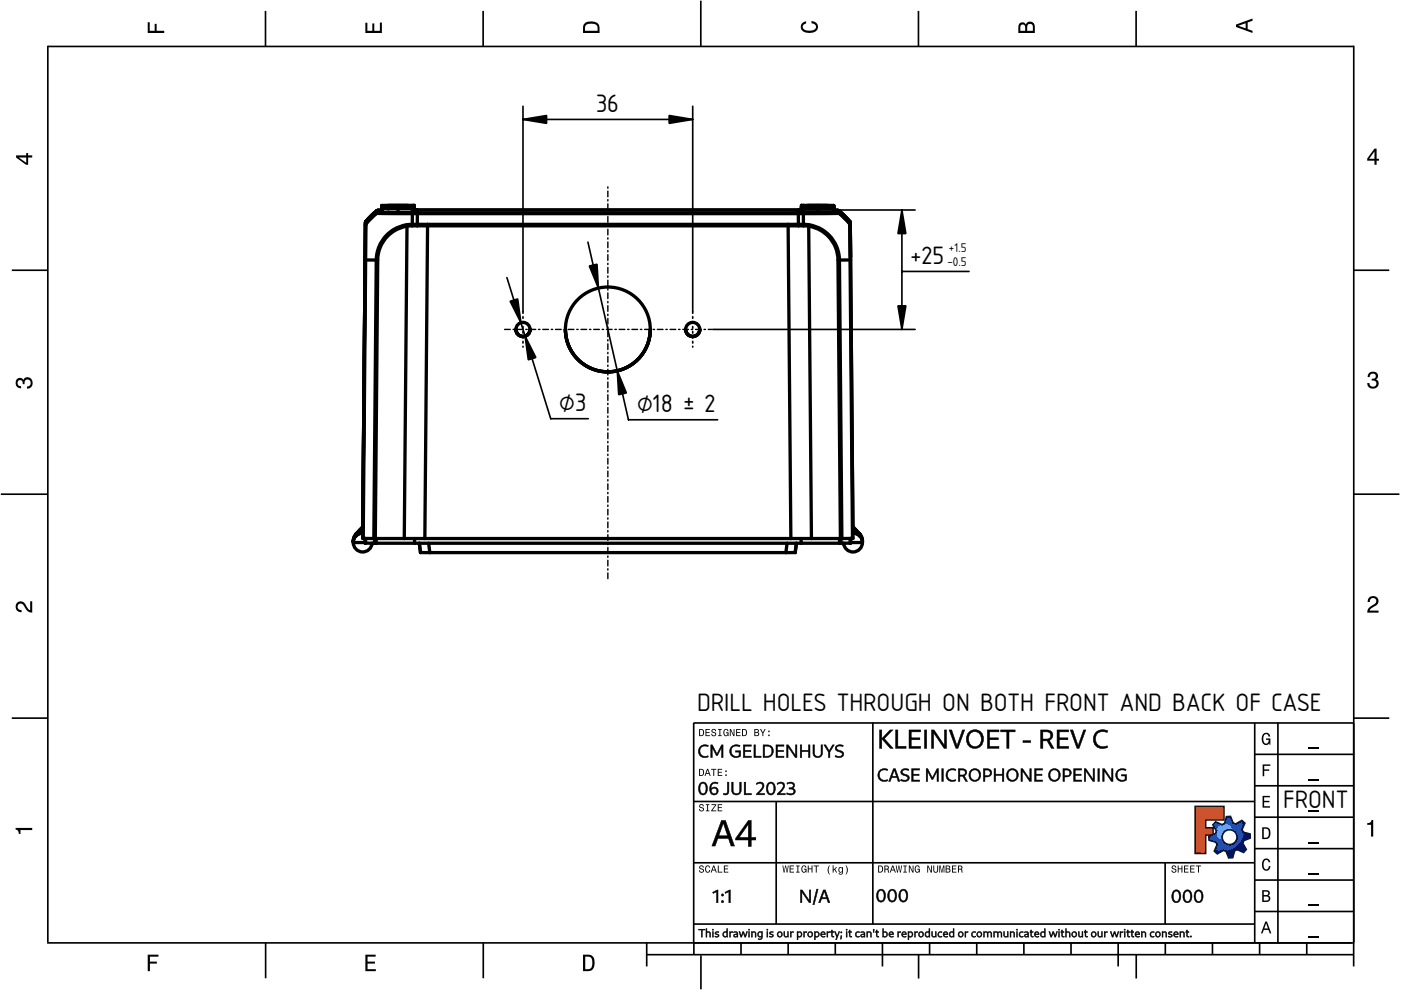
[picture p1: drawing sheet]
<svg xmlns="http://www.w3.org/2000/svg" width="297mm" height="210mm" viewBox="0 0 297 210" stroke-linecap="round" stroke-linejoin="round" font-family="sans-serif">
<defs><g id="words">
<g font-size="5">
<text x="126.4" y="23.8">36</text>
<text x="193" y="55.9">+25</text>
<text x="118.6" y="87.2">⌀3</text>
<text x="135.1" y="87.4">⌀18 ± 2</text>
<text x="147.8" y="150.8">DRILL HOLES THROUGH ON BOTH FRONT AND BACK OF CASE</text>
<text x="272.1" y="171.3">FRONT</text>
</g>
<g font-size="2.5">
<text x="201.2" y="53.5">+1.5</text>
<text x="200.9" y="56.3">-0.5</text>
</g>
</g></defs>
<g fill="none" stroke="#000" stroke-width=".35">
<path d="M10.1 9.7v190.1M10.1 9.9h277M56.3 2.3v7.5M102.4 2.3v7.5M148.6 .1v9.8M194.7 2.3v7.5M240.9 2.3v7.5M287 9.7v195.2M2.5 57.3h7.5M287.1 57.3h7.4M.2 104.8h10M287 104.8h9.7"/>
<path d="M2.5 152.3h7.5M147 153.3h140.1M147.1 153.3v49.1M185.1 153.2v42.8M266 159.9h21M266 153.3v46.7M270.9 153.3v46.7M287.1 152.3h7.4M147 169.9h119M164.6 169.9v26M266 179.9h21M266 173.3h21"/>
<path d="M266 166.6h21M10 199.9h277.1M56.3 199.9v7.5M102.5 199.9v7.5M137.1 199.9v5M147 195.9h119M147 182.9h119M157.1 199.9v2.5M167.1 199.9v2.5M177.1 199.9v2.5M187.1 199.9v5M197.1 199.9v2.5"/>
<path d="M207.1 199.9v2.5M217.1 199.9v2.5M227.1 199.9v2.5M237.1 199.9v5M247 182.9v13M247.1 199.9v2.5M257.1 199.9v2.5M266 193.3h21M266 186.6h21M267.1 199.9v2.5M277.1 199.9v2.5M137.1 202.4h150"/>
<path d="M148.6 202.6v7.2M194.8 202.4v5.1M240.9 202.4v5.1"/>
</g>
<g fill="#000">
<path d="M31.3 4.7h.4v1.8h1.1v-1.4h.4v1.4h1.6v.5h-3.5z" fill-rule="evenodd"/>
<path d="M77.5 4.8h.4v1.7h1v-1.5h.5v1.5h1.1v-1.7h.5v2.2h-3.5z" fill-rule="evenodd"/>
<path d="M124.1 4.9a2.19 2.19 0 0 0-.5 2.1h3.5v-1.2a1.42 1.42 0 0 0-1.7-1.3zM124.3 5.2a2.14 2.14 0 0 1 2.3 .3l.1 1h-2.7l.1-1z" fill-rule="evenodd"/>
<path d="M170.1 4.9l.8-.4v.5a.7 .7 0 0 0-.7 .5 .7 .7 0 0 0 .3 .8 1.69 1.69 0 0 0 2.5-.6 .9 .9 0 0 0-.9-.8v-.5a1.24 1.24 0 0 1 1.3 1.1 1.24 1.24 0 0 1-1 1.4 2.22 2.22 0 0 1-2.5-.7l-.1-.5z" fill-rule="evenodd"/>
<path d="M216.1 5l-.2 .8v1.2h3.5v-1.3a.98 .98 0 0 0-.7-1.1 .98 .98 0 0 0-1.2 .6 .84 .84 0 0 0-1.4-.2zM216.4 5.3a.54 .54 0 0 1 .7-.1 .54 .54 0 0 1 .3 .6v.7h-1.1zM217.9 5.2a.62 .62 0 0 1 .7-.1 .62 .62 0 0 1 .4 .6v.8h-1.2z" fill-rule="evenodd"/>
<path d="M262.1 5.2v.5l3.5 1.3v-.5l-1.1-.3v-1.4l1.1-.4v-.5zM262.6 5.5l1.5-.6v1.1z" fill-rule="evenodd"/>
<path d="M3.4 32.9v.5l2.1 1.5h.5v-1.5h.8v-.5h-.8v-.5h-.4v.5zM4 33.4h1.6v1.1z" fill-rule="evenodd"/>
<path d="M291.4 31.5l-1.5 2.1v.5h1.5v.8h.5v-.8h.5v-.4h-.5v-2.2zM291.4 32.1v1.6h-1.1z" fill-rule="evenodd"/>
<path d="M3.6 80.4a.86 .86 0 0 1 1.4 .1 1.06 1.06 0 0 1 1.2-.5 1.06 1.06 0 0 1 .7 1.2 1.1 1.1 0 0 1-1.2 1.2v-.4a.71 .71 0 0 0 .8-1 .71 .71 0 0 0-1.3-.1v.6h-.4a.61 .61 0 0 0-.3-.8 .61 .61 0 0 0-.8 .2 .61 .61 0 0 0 .2 .8l.6 .2v.4a1.15 1.15 0 0 1-1.2-.6 1.15 1.15 0 0 1 .3-1.3z" fill-rule="evenodd"/>
<path d="M290.3 79.1a1.08 1.08 0 0 1 1.3-.2 1.08 1.08 0 0 1 .5 1.3l-.4 .2a1.06 1.06 0 0 1 .6 1.3 1.06 1.06 0 0 1-1.2 .7 1.1 1.1 0 0 1-1.2-1.2h.4a.71 .71 0 0 0 1 .8 .71 .71 0 0 0 .1-1.3h-.6v-.4a.61 .61 0 0 0 .8-.3 .61 .61 0 0 0-.2-.8 .61 .61 0 0 0-.8 .2l-.2 .5h-.4z" fill-rule="evenodd"/>
<path d="M3.6 127.8a1.22 1.22 0 0 1 2 .7l.4 .6 .4 .3v-1.9h.4v2.4a1.8 1.8 0 0 1-1.7-1.4 .71 .71 0 0 0-.9-.5 .71 .71 0 0 0-.5 .8 .71 .71 0 0 0 .9 .6v.4a1.18 1.18 0 0 1-1.2-.6 1.18 1.18 0 0 1 .2-1.4z" fill-rule="evenodd"/>
<path d="M290.3 126.7a1.18 1.18 0 0 1 1.9 .3 1.18 1.18 0 0 1-1 1.7l-.5 .3-.3 .5h1.9v.4h-2.4a1.8 1.8 0 0 1 1.4-1.7 .71 .71 0 0 0 .5-.9 .71 .71 0 0 0-.9-.5 .71 .71 0 0 0-.5 .8h-.4z" fill-rule="evenodd"/>
<path d="M148.2 154.6v1.5h.5a.77 .77 0 0 0 .6-.8 .77 .77 0 0 0-.6-.7zM148.4 154.8a.58 .58 0 0 1 .7 .5 .58 .58 0 0 1-.7 .6zM149.6 154.6v1.5h.9v-.2h-.7v-.5h.6v-.2h-.6v-.4h.7v-.2zM151 154.7a.53 .53 0 0 0 0 .6 .53 .53 0 0 0 .6 .2 .32 .32 0 0 1-.3 .5 .32 .32 0 0 1-.3-.4h-.2a.5 .5 0 0 0 .7 .5 .5 .5 0 0 0 .1-.8l-.4-.1a.28 .28 0 0 1-.1-.4 .28 .28 0 0 1 .4-.1 .28 .28 0 0 1 .1 .3h.2a.51 .51 0 0 0-.3-.4 .51 .51 0 0 0-.5 .1zM152.3 154.6v.2h.2v1.1h-.2v.2h.7v-.2h-.3v-1.1h.3v-.2zM153.5 154.7a.81 .81 0 0 0 .5 1.4l.3-.2 .2 .2v-.8h-.6v.1h.4l-.2 .5a.6 .6 0 0 1-.5-.6 .6 .6 0 0 1 .4-.6l.2 .3h.2l-.1-.3a.53 .53 0 0 0-.8 0zM154.7 154.6v1.5h.2v-1.3l.6 1.3h.2v-1.5h-.2v1.2l-.5-1.2zM156.1 154.6v1.5h.9v-.2h-.7v-.5h.6v-.2h-.6v-.4h.7v-.2zM157.3 154.6v1.5h.5a.77 .77 0 0 0 .6-.8 .77 .77 0 0 0-.6-.7zM157.5 154.8a.58 .58 0 0 1 .7 .5 .58 .58 0 0 1-.7 .6zM159.9 154.6v1.5h.6a.42 .42 0 0 0 .5-.3 .42 .42 0 0 0-.3-.5l.2-.2-.1-.4zM160.1 154.8h.3a.23 .23 0 0 1 .3 .2 .23 .23 0 0 1-.3 .2h-.3zM160.1 155.4h.4a.26 .26 0 0 1 .3 .2 .26 .26 0 0 1-.3 .3h-.4zM161.1 154.6l.5 .9v.6h.2v-.6l.5-.9h-.2l-.4 .7-.3-.7zM162.9 155.8v.3h.3v-.3zM162.9 154.9v.3h.3v-.3z" fill-rule="evenodd"/>
<path d="M267.8 155.7a.85 .85 0 0 1 .9-.3 .85 .85 0 0 1 .6 .8h-.3l-.1-.3a.49 .49 0 0 0-.4-.3 .49 .49 0 0 0-.5 .3 1.2 1.2 0 0 0 .4 1.8 .66 .66 0 0 0 .6-.8h-.6v-.3h.9v1.3h-.1l-.1-.3-.3 .3a.85 .85 0 0 1-1.2-.7v-1.1z" fill-rule="evenodd"/>
<path d="M3.3 175.5h3.5v.5h-2.5v.8h-.3a.77 .77 0 0 0-.7-.9z" fill-rule="evenodd"/>
<path d="M148.4 170.6a.53 .53 0 0 0 0 .6 .53 .53 0 0 0 .6 .2 .32 .32 0 0 1-.3 .5 .32 .32 0 0 1-.3-.4h-.2a.5 .5 0 0 0 .7 .6 .5 .5 0 0 0 .1-.9l-.4-.1a.28 .28 0 0 1-.1-.4 .28 .28 0 0 1 .4-.1 .28 .28 0 0 1 .1 .4h.2a.51 .51 0 0 0-.3-.5 .51 .51 0 0 0-.5 .1zM149.7 170.5v.2h.2v1.1h-.2v.2h.7v-.2h-.3v-1.1h.3v-.2zM150.8 170.5v.2h.8l-.8 1.3h1.1v-.2h-.9l.9-1.3zM152.2 170.5v1.5h.9v-.2h-.7v-.5h.6v-.2h-.6v-.4h.7v-.2z" fill-rule="evenodd"/>
<path d="M148.2 163v1.5h.5a.77 .77 0 0 0 .6-.7 .77 .77 0 0 0-.6-.8zM148.4 163.2a.57 .57 0 0 1 .7 .6 .57 .57 0 0 1-.7 .5zM149.9 163l-.5 1.5h.2l.1-.4h.6l.2 .4h.2l-.6-1.5zM150 163.2l.3 .7h-.5zM150.8 163v.2h.4v1.3h.2v-1.3h.5v-.2zM152.2 163v1.5h.9v-.2h-.7v-.5h.6v-.2h-.6v-.4h.7v-.2zM153.8 164.2v.3h.3v-.3zM153.8 163.4v.3h.3v-.3z" fill-rule="evenodd"/>
<path d="M253.4 171h6.1v2.8h-3.9v1.7h1.6v1.5h-1.6v4h-2.2z" fill-rule="evenodd"/>
<path d="M257.7 174.3l-.5 .6 .7 1.3-.2 .6-1.4 .5v.9l1.5 .4 .3 .5-.7 1.4 .7 .5 1.3-.7 .6 .2 .5 1.4 .9-.1 .3-1.4 .6-.3 1.4 .6 .5-.6-.7-1.3 .2-.6 1.4-.5-.1-.9-1.4-.4-.3-.5 .6-1.4-.6-.6-1.3 .8-.6-.2-.5-1.4h-.9l-.4 1.5-.5 .2zM259.1 177.5a1.6 1.6 0 0 1 3.2 0 1.6 1.6 0 0 1-3.2 0z" fill-rule="evenodd"/>
<path d="M267.7 168.7h1.5v.3h-1.2v.8h1.1v.3h-1.1v.8h1.3v.3h-1.6z" fill-rule="evenodd"/>
<path d="M267.7 162.1h1.6v.3h-1.3v.7h1.1v.3h-1.1v1.2h-.3z" fill-rule="evenodd"/>
<path d="M267.6 175.4v2.5h.8a1.37 1.37 0 0 0 .7-2.2 1.56 1.56 0 0 0-1.5-.3zM267.9 175.7a.98 .98 0 0 1 1.2 .7 .98 .98 0 0 1-.7 1.2h-.5z" fill-rule="evenodd"/>
<path d="M289.9 174.5a.77 .77 0 0 0 .9-.6h.4v3.5h-.5v-2.5h-.8z" fill-rule="evenodd"/>
<path d="M148.4 183.6a.53 .53 0 0 0 0 .6 .53 .53 0 0 0 .6 .2 .32 .32 0 0 1-.3 .5 .32 .32 0 0 1-.3-.4h-.2a.5 .5 0 0 0 .7 .6 .5 .5 0 0 0 .1-.9l-.4-.1a.28 .28 0 0 1-.1-.4 .28 .28 0 0 1 .4-.1 .28 .28 0 0 1 .1 .4h.2a.51 .51 0 0 0-.3-.5 .51 .51 0 0 0-.5 .1zM149.6 183.7l-.1 .2a.67 .67 0 0 0 .1 .9 .67 .67 0 0 0 .8 .1l.2-.4h-.2l-.2 .3a.6 .6 0 0 1-.5-.5 .6 .6 0 0 1 .4-.6l.3 .3h.2l-.2-.4a.5 .5 0 0 0-.8 .1zM151.2 183.5l-.5 1.5h.2l.1-.4h.6l.2 .4h.2l-.6-1.5zM151.3 183.7l.3 .7h-.5zM152.2 183.5v1.5h1v-.2h-.8v-1.3zM153.5 183.5v1.5h.9v-.2h-.7v-.5h.6v-.2h-.6v-.4h.7v-.2z" fill-rule="evenodd"/>
<path d="M165.9 183.5l.3 1.5h.1l.3-1.3 .2 1.3h.2l.2-1.5h-.1l-.2 1.3-.2-1.3h-.2l-.2 1.3-.2-1.3zM167.4 183.5v1.5h1v-.2h-.8v-.5h.7v-.2h-.7v-.4h.7v-.2zM168.8 183.5v.2h.3v1.1h-.3v.2h.7v-.2h-.2v-1.1h.2v-.2zM170.1 183.7a.82 .82 0 0 0 .5 1.3l.3-.2 .1 .2v-.8h-.5v.2h.3l-.2 .4a.6 .6 0 0 1-.5-.5 .6 .6 0 0 1 .5-.6l.2 .3h.2l-.2-.4a.53 .53 0 0 0-.7 .1zM171.3 183.5v1.5h.2v-.7h.6v.7h.2v-1.5h-.2v.6h-.6v-.6zM172.5 183.5v.2h.5v1.3h.2v-1.3h.4v-.2zM175.8 183.5a1.35 1.35 0 0 0 .2 1.9 1.84 1.84 0 0 1 0-1.9zM176.5 183.5v1.5h.2v-.4l.2-.2 .4 .6h.2l-.4-.7 .4-.5h-.2l-.6 .6v-.9zM177.9 184a.59 .59 0 0 0-.2 .7 .59 .59 0 0 0 .7 .3l.1-.2a.31 .31 0 0 1-.1 .5 .31 .31 0 0 1-.4-.2h-.2a.47 .47 0 0 0 .5 .4 .47 .47 0 0 0 .4-.5v-1.2h-.2v.2l-.3-.2zM178 184.1l.1-.1a.42 .42 0 0 1 .4 .4 .42 .42 0 0 1-.4 .5l-.1-.3zM179.3 183.5a1.85 1.85 0 0 1 0 1.9 1.22 1.22 0 0 0 0-1.9z" fill-rule="evenodd"/>
<path d="M186.2 183.5v1.5h.5a.77 .77 0 0 0 .6-.7 .77 .77 0 0 0-.6-.8zM186.4 183.7a.58 .58 0 0 1 .6 .6 .58 .58 0 0 1-.6 .5zM187.5 183.5v1.5h.2v-.6a.45 .45 0 0 1 .5 .1 .45 .45 0 0 1 .1 .5h.2l-.2-.7a.42 .42 0 0 0 .1-.5 .42 .42 0 0 0-.4-.3zM187.7 183.7h.2a.26 .26 0 0 1 .4 .3 .26 .26 0 0 1-.4 .2h-.2zM189.2 183.5l-.6 1.5h.2l.2-.4h.6l.1 .4h.2l-.5-1.5zM189.3 183.7l.2 .7h-.4zM189.9 183.5l.3 1.5h.2l.2-1.3 .2 1.3h.2l.3-1.5h-.2l-.2 1.3-.2-1.3h-.2l-.2 1.3-.2-1.3zM191.5 183.5v.2h.3v1.1h-.3v.2h.8v-.2h-.3v-1.1h.3v-.2zM192.7 183.5v1.5h.2v-1.2l.5 1.2h.3v-1.5h-.2v1.2l-.6-1.2zM194.1 183.7a.81 .81 0 0 0 .5 1.3l.3-.2 .1 .2v-.8h-.5v.2h.3l-.2 .4a.6 .6 0 0 1-.5-.5 .6 .6 0 0 1 .5-.6l.2 .3h.2l-.2-.4a.53 .53 0 0 0-.7 .1zM196.6 183.5v1.5h.2v-1.2l.6 1.2h.2v-1.5h-.2v1.2l-.6-1.2zM197.9 183.5v.9a.52 .52 0 0 0 .5 .6 .52 .52 0 0 0 .5-.6v-.9h-.2v.9a.33 .33 0 0 1-.3 .5 .33 .33 0 0 1-.3-.5v-.9zM199.2 183.5v1.5h.1v-1.4l.3 1.4h.2l.3-1.4v1.4h.1v-1.5h-.2l-.3 1.3-.3-1.3zM200.5 183.5v1.5h.6a.42 .42 0 0 0 .4-.3 .42 .42 0 0 0-.2-.5l.2-.2-.1-.4zM200.7 183.7h.3a.23 .23 0 0 1 .3 .2 .23 .23 0 0 1-.3 .2h-.3zM200.7 184.3h.3a.26 .26 0 0 1 .3 .3 .26 .26 0 0 1-.3 .2h-.3zM201.8 183.5v1.5h1v-.2h-.8v-.5h.7v-.2h-.7v-.4h.8v-.2zM203.1 183.5v1.5h.2v-.6a.45 .45 0 0 1 .5 .1 .45 .45 0 0 1 .1 .5h.2l-.2-.7a.42 .42 0 0 0 .1-.5 .42 .42 0 0 0-.4-.3zM203.3 183.7h.3a.26 .26 0 0 1 .3 .3 .26 .26 0 0 1-.4 .2h-.2z" fill-rule="evenodd"/>
<path d="M248.5 183.6a.53 .53 0 0 0 0 .6 .53 .53 0 0 0 .6 .2 .32 .32 0 0 1-.2 .5 .32 .32 0 0 1-.3-.4h-.2a.5 .5 0 0 0 .6 .6 .5 .5 0 0 0 .2-.9l-.4-.1a.28 .28 0 0 1-.1-.4 .28 .28 0 0 1 .3-.1 .28 .28 0 0 1 .2 .4h.2a.51 .51 0 0 0-.3-.5 .51 .51 0 0 0-.6 .1zM249.7 183.5v1.5h.2v-.7h.6v.7h.2v-1.5h-.2v.6h-.6v-.6zM251 183.5v1.5h1v-.2h-.8v-.5h.7v-.2h-.7v-.4h.8v-.2zM252.3 183.5v1.5h1v-.2h-.8v-.5h.7v-.2h-.7v-.4h.8v-.2zM253.5 183.5v.2h.5v1.3h.2v-1.3h.5v-.2z" fill-rule="evenodd"/>
<path d="M268.3 195.4l-1 2.5h.4l.2-.7h1l.3 .7h.3l-.9-2.5zM268.4 195.8l.4 1.1h-.7z" fill-rule="evenodd"/>
<path d="M267.6 188.7v2.5h1a.7 .7 0 0 0 .7-.5 .7 .7 0 0 0-.4-.8 .61 .61 0 0 0 .3-.8 .61 .61 0 0 0-.7-.4zM267.9 189h.6a.38 .38 0 0 1 .4 .4 .38 .38 0 0 1-.5 .4h-.5zM267.9 190.1h.6a.44 .44 0 0 1 .5 .4 .44 .44 0 0 1-.5 .4h-.6z" fill-rule="evenodd"/>
<path d="M267.8 182.3a.85 .85 0 0 1 .9-.3 .85 .85 0 0 1 .6 .8h-.3l-.1-.2a.47 .47 0 0 0-.4-.3 .47 .47 0 0 0-.4 .3 1.21 1.21 0 0 0 .4 1.7 .64 .64 0 0 0 .5-.7h.4a.89 .89 0 0 1-.8 1 .89 .89 0 0 1-1-.7v-1.1z" fill-rule="evenodd"/>
<path d="M31.3 202.4h2.3v.4h-1.8v1.1h1.5v.4h-1.5v1.6h-.5z" fill-rule="evenodd"/>
<path d="M77.5 202.4h2.1v.4h-1.7v1.1h1.6v.4h-1.6v1.2h1.8v.4h-2.2z" fill-rule="evenodd"/>
<path d="M123.6 202.4v3.5h1.2a1.42 1.42 0 0 0 1.3-1.7 1.38 1.38 0 0 0-1.3-1.8zM124.1 202.8l1 .1a1.89 1.89 0 0 1 0 2.5l-1 .1z" fill-rule="evenodd"/>
</g>
<path d="M277.3 158.6h2.2M277.3 178.6h2.2M277.3 172h2.2M277.3 165.3h2.2M277.3 198.6h2.2M277.3 192h2.2M277.3 185.3h2.2" fill="none" stroke="#000" stroke-width=".25"/>
<g fill="#000">
<path d="M186.5 154.8v3.9h.5v-2l1.7 2h.7l-1.9-2.1 1.8-1.8h-.6l-1.7 1.8v-1.8zM189.9 154.8v3.9h2.2v-.5h-1.7v-3.4zM192.7 154.8v3.9h2.5v-.4h-2v-1.5h1.8v-.4h-1.8v-1.2h2v-.4zM196 154.8v3.9h.5v-3.9zM197.5 154.8v3.9h.4v-3.3l2.3 3.3h.5v-3.9h-.5v3.2l-2.2-3.2zM201.2 154.8l1.5 3.9h.4l1.4-3.9h-.4l-1.2 3.3-1.1-3.3zM205.4 155.3a1.97 1.97 0 0 0-.3 2.5 1.97 1.97 0 0 0 2.5 .6 1.96 1.96 0 0 0 .7-2.8 1.96 1.96 0 0 0-2.9-.3zM205.9 155.4a1.46 1.46 0 0 1 1.7 .1 1.46 1.46 0 0 1 .4 1.7 1.35 1.35 0 0 1-1.6 1.1 1.35 1.35 0 0 1-1-1.6v-.6zM209.4 154.8v3.9h2.4v-.4h-2v-1.5h1.8v-.4h-1.8v-1.2h2v-.4zM212.2 154.8v.4h1.3v3.5h.4v-3.5h1.3v-.4zM216.9 157v.4h1.6v-.4zM220.6 154.8v3.9h.5v-1.6h.9l.9 1.6h.6l-1-1.7a1.14 1.14 0 0 0 .7-1.4 1.14 1.14 0 0 0-1.3-.8zM221.1 155.2h.8a.76 .76 0 0 1 .9 .7 .76 .76 0 0 1-.9 .8h-.8zM224.1 154.8v3.9h2.5v-.4h-2v-1.5h1.8v-.4h-1.8v-1.2h2v-.4zM226.9 154.8l1.4 3.9h.5l1.4-3.9h-.5l-1.1 3.3-1.1-3.3zM232.3 155.3a2.04 2.04 0 0 0-.1 2.7 2.04 2.04 0 0 0 2.6 .5l-.1-.4a1.64 1.64 0 0 1-2.4-1.4 1.64 1.64 0 0 1 2.4-1.4l.2-.3-.8-.3a2.1 2.1 0 0 0-1.8 .6z"/>
<path d="M186.5 154.8v3.9h.5l-.1-2.2 1.8 2.2h.6l-1.9-2.1 1.9-1.8h-.6l-1.8 2 .1-2zM186.4 154.7h.6v1.9l1.7-1.9h.7l-1.9 1.9 2 2.1h-.8l-1.7-2v2h-.6zM189.9 154.8v3.9h2.2v-.5l-1.8 .1 .1-3.5zM189.8 154.7h.6v3.5h1.8v.5h-2.4zM192.7 154.8v3.9h2.5v-.4h-2.1v-1.5h1.9v-.4l-1.9 .1v-1.4l2.1 .1v-.4zM192.7 154.7h2.5v.5h-2v1.2h1.9v.5l-1.9-.1v1.5l2-.1v.5h-2.5zM196 154.8v3.9h.5v-3.9zM196 154.7h.5v4h-.5zM197.5 154.8v3.9h.4v-3.5l2.3 3.5h.5v-3.9h-.5l.1 3.4-2.3-3.4zM197.4 154.7h.7l2.1 3.3v-3.3h.5v4h-.6l-2.2-3.3 .1 3.3h-.6zM201.2 154.8l1.5 3.9h.4l1.4-3.9h-.4l-1.2 3.5-1.1-3.5zM201.2 154.7h.6l1.1 3.4 1.1-3.4h.6l-1.5 4h-.5zM205.4 155.3a1.92 1.92 0 0 0-.2 2.5 1.92 1.92 0 0 0 2.4 .6 1.93 1.93 0 0 0 .7-2.6 1.93 1.93 0 0 0-2.5-.8zM205.3 155.2a2.01 2.01 0 0 1 3.3 .8 2.01 2.01 0 0 1-1.9 2.8 2.06 2.06 0 0 1-1.8-1.4 2.06 2.06 0 0 1 .4-2.2zM205.8 155.4a1.51 1.51 0 0 1 1.9 .1 1.51 1.51 0 0 1 .3 1.8 1.41 1.41 0 0 1-1.6 1 1.41 1.41 0 0 1-1.1-1.6l.1-.6zM205.9 155.4a1.63 1.63 0 0 0-.5 1.7 1.63 1.63 0 0 0 1.3 1.1 1.55 1.55 0 0 0 1.3-1.5 1.55 1.55 0 0 0-1.3-1.5zM209.4 154.8v3.9h2.4v-.4h-2v-1.5h1.8v-.4l-1.8 .1v-1.4l2 .1v-.4zM209.3 154.7h2.5v.5h-2v1.2h1.9v.5l-1.9-.1v1.5l2-.1v.5h-2.5zM212.2 154.8v.4l1.3-.1v3.6h.4v-3.6l1.3 .1v-.4zM212.1 154.7h3.2v.5h-1.4l.1 3.5h-.6l.1-3.5h-1.4zM216.9 157v.4h1.6v-.4zM216.8 157h1.8v.5h-1.8zM220.6 154.8v3.9h.5v-1.7h.9l.9 1.7h.6l-1.1-1.8a1.09 1.09 0 0 0 .8-1.2 1.09 1.09 0 0 0-1.3-.9zM220.6 154.7a2.56 2.56 0 0 1 2.4 .4 1.16 1.16 0 0 1-.5 1.9l1.1 1.7h-.7l-.9-1.6h-.9l.1 1.6h-.6zM221.1 155.1a1.37 1.37 0 0 1 1.6 .5 .81 .81 0 0 1-.8 1.1h-.8zM221.1 155.2v1.5l.8-.1a.71 .71 0 0 0 .8-.7 .71 .71 0 0 0-.8-.7zM224.1 154.8v3.9h2.5v-.4h-2.1v-1.5h1.9v-.4l-1.9 .1v-1.4l2.1 .1v-.4zM224.1 154.7h2.5v.5h-2v1.2h1.9v.5l-1.9-.1v1.5l2-.1v.5h-2.5zM226.9 154.8l1.4 3.9h.5l1.4-3.9h-.5l-1.1 3.5-1.1-3.5zM226.8 154.7h.7l1.1 3.4 1.1-3.4h.6l-1.5 4h-.5zM232.4 155.3a1.99 1.99 0 0 0-.2 2.7 1.99 1.99 0 0 0 2.6 .4l-.1-.3a1.66 1.66 0 0 1-2.5-1.4 1.66 1.66 0 0 1 2.5-1.4l.2-.3a2.57 2.57 0 0 0-2.5 .3zM232.3 155.2a2.17 2.17 0 0 1 2.6-.2l-.1 .3a2.31 2.31 0 0 0-2.2 .4 1.63 1.63 0 0 0 .1 2.1 1.63 1.63 0 0 0 2.1 .3l.1 .3a2.07 2.07 0 0 1-2.8-.4 2.07 2.07 0 0 1 .2-2.8z"/>
<path d="M148.5 166a1.78 1.78 0 0 0 .2 2.5 1.06 1.06 0 0 0 1.3-1.3 1 1 0 0 0-.4-1.2 1 1 0 0 0-1.1 0zM148.8 166.2l.2-.1a1.28 1.28 0 0 1 .1 2.2 1.3 1.3 0 0 1-.3-2.1zM150.9 166.1a1.69 1.69 0 0 0 .2 2.4 .85 .85 0 0 0 1.1-.3 .85 .85 0 0 0-.3-1.2 .85 .85 0 0 0-1.1 .3 .93 .93 0 0 1 .3-1 .93 .93 0 0 1 1-.1l.1-.2-.4-.2zM150.8 167.7a.6 .6 0 0 1 1.2 0 .6 .6 0 0 1-1.2 0zM154.2 165.8v2.3l-.4 .2-.4-.1-.1 .2 .4 .1a.71 .71 0 0 0 .8-.8v-1.9zM155.1 165.8v1.8a1.02 1.02 0 0 0 1 1 1.02 1.02 0 0 0 1.1-1v-1.8h-.4v1.8a.7 .7 0 0 1-.7 .7 .7 .7 0 0 1-.7-.8v-1.7zM157.8 165.8v2.7h1.5v-.3h-1.2v-2.4zM160.4 166.1v.2a.66 .66 0 0 1 1-.2 .66 .66 0 0 1 .1 1l-1.1 1.2v.2h1.7v-.3h-1.2l.7-.8a.93 .93 0 0 0 .2-1.4 .93 .93 0 0 0-1.4 .1zM162.8 166a1.78 1.78 0 0 0 .3 2.5 1.06 1.06 0 0 0 1.3-1.3 1 1 0 0 0-.4-1.2 1 1 0 0 0-1.2 0zM163.2 166.2l.2-.1a1.28 1.28 0 0 1 0 2.2 1.3 1.3 0 0 1-.2-2.1zM164.7 166.1l.1 .2a.66 .66 0 0 1 1-.2 .66 .66 0 0 1 .1 1l-1.1 1.2v.2h1.7v-.3h-1.2l.7-.8a.93 .93 0 0 0 .2-1.4 .93 .93 0 0 0-1.5 .1zM166.8 166l.1 .3 .5-.2a.54 .54 0 0 1 .6 .1 .54 .54 0 0 1 .1 .5l-.3 .3h-.5v.3h.3a.56 .56 0 0 1 .7 .7l-.7 .3-.7-.2-.1 .3a1.07 1.07 0 0 0 1.2 .1 1.07 1.07 0 0 0 .6-.9l-.6-.5a.72 .72 0 0 0 .4-1 .72 .72 0 0 0-1-.3z"/>
<path d="M148.5 166.1a1.74 1.74 0 0 0 .2 2.3 1 1 0 0 0 1.3-1.2 .95 .95 0 0 0-.4-1.1 .95 .95 0 0 0-1.1 0zM148.4 166a1.03 1.03 0 0 1 1.3 0 1.03 1.03 0 0 1 .4 1.2 1.07 1.07 0 0 1-.4 1.2 1.07 1.07 0 0 1-1.3 0 1.97 1.97 0 0 1 0-2.4zM148.8 166.1l.2-.1a1.32 1.32 0 0 1 .1 2.3 1.35 1.35 0 0 1-.3-2.2zM148.8 166.2a1.57 1.57 0 0 0 0 2h.3a1.24 1.24 0 0 0-.1-2.1zM150.9 166.1a1.65 1.65 0 0 0 .2 2.3 .82 .82 0 0 0 1.1-.3 .82 .82 0 0 0-.4-1.1 .82 .82 0 0 0-1.1 .3 .94 .94 0 0 1 .3-1.1 .94 .94 0 0 1 1.1 0l.1-.2-.4-.1zM150.9 166l.3-.2h.6l.5 .1-.1 .4a.88 .88 0 0 0-1.1 0 .88 .88 0 0 0-.3 1 .87 .87 0 0 1 1.4-.1 .87 .87 0 0 1-.4 1.3 1.06 1.06 0 0 1-1.4-1.2v-.6zM150.8 167.7a.63 .63 0 0 1 1.2 0 .63 .63 0 0 1-1.2 0zM150.8 167.7a.55 .55 0 0 0 1.1 0 .55 .55 0 0 0-1.1 0zM154.2 165.8v2.3a.49 .49 0 0 1-.8 .1l-.1 .2a.78 .78 0 0 0 1.2-.7v-1.9zM154.2 165.8h.4v1.9a.77 .77 0 0 1-.4 .8 .77 .77 0 0 1-.9-.1l.1-.3 .4 .1 .3-.2zM155.1 165.8l.1 1.8a.96 .96 0 0 0 .9 .9 .96 .96 0 0 0 1-.9l.1-1.8h-.4l.1 1.8a.75 .75 0 0 1-.8 .7 .75 .75 0 0 1-.7-.8v-1.7zM155.1 165.8h.4v1.7a.64 .64 0 0 0 .6 .7 .64 .64 0 0 0 .7-.6v-1.8h.4v1.8a1.07 1.07 0 0 1-1.1 1 1.07 1.07 0 0 1-1-1zM157.8 165.8v2.7h1.5v-.3l-1.3 .1 .1-2.5zM157.7 165.8h.5l-.1 2.4h1.3v.4h-1.7zM160.4 166.1v.2a.68 .68 0 0 1 1-.2 .68 .68 0 0 1 .1 1l-1.1 1.2v.2h1.7v-.3l-1.4 .1 .9-.9a.88 .88 0 0 0 .1-1.3 .88 .88 0 0 0-1.3 .1zM160.3 166.1a.98 .98 0 0 1 1.5-.1 .98 .98 0 0 1-.1 1.5l-.8 .7h1.2v.4h-1.8v-.3l.9-.9a.81 .81 0 0 0 .2-1.2h-.5l-.5 .2zM162.9 166.1a1.74 1.74 0 0 0 .2 2.3 1 1 0 0 0 1.2-1.2 .95 .95 0 0 0-.3-1.1 .95 .95 0 0 0-1.1 0zM162.8 166a1.03 1.03 0 0 1 1.3 0 1.03 1.03 0 0 1 .3 1.2 1.07 1.07 0 0 1-.3 1.2 1.07 1.07 0 0 1-1.3 0 1.97 1.97 0 0 1 0-2.4zM163.1 166.1l.3-.1a1.32 1.32 0 0 1 0 2.3 1.35 1.35 0 0 1-.3-2.2zM163.2 166.2a1.57 1.57 0 0 0 0 2h.2a1.24 1.24 0 0 0 0-2.1zM164.7 166.1l.1 .2a.68 .68 0 0 1 1-.2 .68 .68 0 0 1 .1 1l-1.1 1.2v.2h1.7v-.3l-1.4 .1 .9-.9a.88 .88 0 0 0 .1-1.3 .88 .88 0 0 0-1.3 .1zM164.7 166.1a.98 .98 0 0 1 1.5-.1 .98 .98 0 0 1-.1 1.5l-.8 .7h1.2v.4h-1.8v-.3l.9-.9a.81 .81 0 0 0 .2-1.2h-.5l-.5 .2zM166.8 166l.1 .3a.81 .81 0 0 1 1.3 .2 .69 .69 0 0 1-.9 .5v.3a.62 .62 0 0 1 .8 .1 .62 .62 0 0 1 .1 .8l-.6 .1-.7-.2-.1 .3 .6 .1a.77 .77 0 0 0 .9-.2 .77 .77 0 0 0 0-1l-.3-.1a.72 .72 0 0 0 .4-1 .72 .72 0 0 0-1-.3zM166.8 166a1.11 1.11 0 0 1 1.7 .5 .55 .55 0 0 1-.5 .6 .72 .72 0 0 1 .7 .7 .72 .72 0 0 1-.6 .8h-.8l-.6-.2 .1-.4 .6 .2a.61 .61 0 0 0 .9-.4 .78 .78 0 0 0-1.1-.4l.1-.4a.64 .64 0 0 0 .8-.5 .8 .8 0 0 0-1.2-.2z"/>
<path d="M148.6 158.1a1.4 1.4 0 0 0-.3 2 1.4 1.4 0 0 0 1.9 .4l-.1-.3a1.12 1.12 0 0 1-1.7-.9 1.12 1.12 0 0 1 1.7-1l.1-.2-.5-.2zM150.7 157.9v2.7h.3v-2.1l.9 1.7h.2l.9-1.7v2.1h.3v-2.7h-.3l-1 1.9-1-1.9zM155 158.4a1.4 1.4 0 0 0 .1 1.9 1.4 1.4 0 0 0 1.9 0v-1.1h-1.1v.3h.8v.7a1.12 1.12 0 0 1-1.7-1 1.12 1.12 0 0 1 1.8-.9l.1-.2-.5-.2a1.46 1.46 0 0 0-1.4 .5zM157.6 157.9v2.7h1.7v-.3h-1.4v-.9h1.3v-.3h-1.3v-.9h1.4v-.3zM159.9 157.9v2.7h1.5v-.3h-1.2v-2.4zM161.8 157.9v2.7a1.7 1.7 0 0 0 2.1-.9 1.26 1.26 0 0 0-1.2-1.8zM162.1 158.2a1.13 1.13 0 0 1 1.5 1.1 1.13 1.13 0 0 1-1.5 1zM164.5 157.9v2.7h1.7v-.3h-1.3v-.9h1.2v-.3h-1.2v-.9h1.3v-.3zM166.8 157.9v2.7h.3v-2.2l1.5 2.2h.4v-2.7h-.3v2.3l-1.6-2.3zM169.7 157.9v2.7h.3v-1.2h1.4v1.2h.3v-2.7h-.3v1.2h-1.4v-1.2zM172.4 157.9v1.8a1.02 1.02 0 0 0 1 .9 1.02 1.02 0 0 0 1-.9v-1.8h-.3v1.8a.7 .7 0 0 1-.8 .7 .7 .7 0 0 1-.6-.8v-1.7zM174.7 157.9l.9 1.6v1.1h.4v-1.1l.9-1.6h-.4l-.7 1.3-.7-1.3zM177.3 158.1a.71 .71 0 0 0-.2 .8 .71 .71 0 0 0 .7 .5l.7 .2 .1 .3a1 1 0 0 1-1.5 .3l-.1 .2 .6 .2a.81 .81 0 0 0 1.1-.2 .81 .81 0 0 0-.2-1.1 1.34 1.34 0 0 1-1.1-.7 .94 .94 0 0 1 1.3-.3l.1-.2-.5-.2z"/>
<path d="M148.6 158.2a1.35 1.35 0 0 0-.3 1.8 1.35 1.35 0 0 0 1.9 .4l-.1-.2a1.14 1.14 0 0 1-1.8-.9 1.14 1.14 0 0 1 1.8-1l.1-.2-.5-.1zM148.6 158.1a1.44 1.44 0 0 1 1.6 0l-.1 .2a1.49 1.49 0 0 0-1.6 .5 1.1 1.1 0 0 0 .3 1.3 1.1 1.1 0 0 0 1.3 .1l.1 .3a1.43 1.43 0 0 1-2-.4 1.43 1.43 0 0 1 .4-2zM150.7 157.9v2.7h.3v-2.1l.9 1.7h.2l.8-1.8 .1 2.2h.3v-2.7h-.3l-1 2.1-1-2.1zM150.6 157.9h.5l.9 1.9 1-1.9h.4v2.8h-.5v-2.2h.1l-.8 1.7h-.4l-.8-1.7h.1v2.2h-.5zM155 158.5a1.35 1.35 0 0 0 .2 1.8 1.35 1.35 0 0 0 1.8 0v-1.1h-1.1v.3l.9-.1v.8a1.16 1.16 0 0 1-1.8-1 1.16 1.16 0 0 1 1.8-.9l.1-.2-.5-.1a1.41 1.41 0 0 0-1.4 .5zM154.9 158.4a1.55 1.55 0 0 1 2.1-.3l-.1 .2a1.57 1.57 0 0 0-1.7 .5 1.06 1.06 0 0 0 .2 1.3 1.06 1.06 0 0 0 1.3 .1v-.7h-.8v-.4h1.2v1.2a1.45 1.45 0 0 1-2 0 1.45 1.45 0 0 1-.2-1.9zM157.6 157.9v2.7h1.7v-.3l-1.4 .1v-1.1h1.3v-.2h-1.3v-.9h1.4v-.3zM157.5 157.9h1.8v.4h-1.4v.8l1.3-.1v.4h-1.3v.9h1.4v.4h-1.8zM159.9 157.9v2.7h1.5v-.3l-1.3 .1 .1-2.5zM159.8 157.9h.4v2.4h1.2v.4h-1.6zM161.8 157.9v2.6a1.65 1.65 0 0 0 2.1-.8 1.2 1.2 0 0 0-1.2-1.7zM161.7 157.9h.1a1.75 1.75 0 0 1 2.2 .9 1.4 1.4 0 0 1-1.4 1.9h-.9zM162.1 158.2a1.18 1.18 0 0 1 1.6 1 1.18 1.18 0 0 1-1.6 1.1zM162.1 158.2v2.1a1.08 1.08 0 0 0 1.5-1 1.08 1.08 0 0 0-1.5-1zM164.5 157.9v2.7h1.7v-.3l-1.4 .1v-1.1h1.3v-.2h-1.3v-.9h1.4v-.3zM164.5 157.9h1.8v.4h-1.4v.8l1.3-.1v.4h-1.3v.9h1.4v.4h-1.8zM166.8 157.9v2.7h.3l-.1-2.4 1.6 2.4h.4v-2.7h-.3v2.5l-1.6-2.5zM166.7 157.9h.5l1.5 2.3-.1-2.3h.4v2.8h-.4l-1.5-2.3v2.3h-.4zM169.7 157.9v2.7h.3l-.1-1.3h1.6l-.1 1.3h.3v-2.7h-.3l.1 1.2h-1.6l.1-1.2zM169.6 157.9h.4v1.2h1.4v-1.2h.4v2.8h-.4v-1.3h-1.4v1.3h-.4zM172.4 157.9v1.8a.96 .96 0 0 0 1 .9 .96 .96 0 0 0 .9-.9l.1-1.8h-.3v1.8a.75 .75 0 0 1-.8 .7 .75 .75 0 0 1-.7-.8l.1-1.7zM172.3 157.9h.4v1.7a.64 .64 0 0 0 .6 .7 .64 .64 0 0 0 .7-.6v-1.8h.4v1.8a1.07 1.07 0 0 1-1 1 1.07 1.07 0 0 1-1.1-1zM174.7 157.9l1 1.5-.1 1.2h.4l-.1-1.2 1-1.5h-.4l-.7 1.4-.7-1.4zM174.6 157.9h.5l.7 1.3 .7-1.3h.5l-1 1.6v1.2h-.4v-1.2zM177.4 158.1a.67 .67 0 0 0-.2 .8 .67 .67 0 0 0 .6 .4 .58 .58 0 0 1 .7 .3 .58 .58 0 0 1-.1 .7l-.5 .1-.8-.2-.1 .2 .6 .2a.78 .78 0 0 0 1-.2 .78 .78 0 0 0 0-1l-.5-.2a.58 .58 0 0 1-.6-.2 .58 .58 0 0 1 0-.8l.5-.1 .7 .2 .1-.2-.7-.1zM177.3 158.1l.8-.3 .8 .2-.2 .4-.4-.2a.58 .58 0 0 0-.8 .4l.2 .3 .5 .2a.82 .82 0 0 1 .7 .9 .82 .82 0 0 1-1 .7l-.9-.2 .1-.4 .6 .2a.59 .59 0 0 0 .8-.4l-.2-.3-.5-.2a.77 .77 0 0 1-.7-.5 .77 .77 0 0 1 .2-.8z"/>
<path d="M153 174l-2.1 5.4h.7l.6-1.6h2.3l.5 1.6h.7l-1.9-5.4zM153.4 174.5l.9 2.7h-1.9zM158.7 174l-2.7 3.8v.3h2.7v1.4h.6v-1.4h.9v-.5h-.9v-3.6zM158.7 174.8v2.8h-2z"/>
<path d="M153 174l-2.1 5.4h.7l.6-1.7h2.3l.5 1.7h.7l-1.9-5.4zM152.9 173.9h1l1.9 5.5h-.8l-.5-1.6h-2.3l-.5 1.6h-.8zM153.4 174.3l.9 3h-2zM153.3 174.5l-.9 2.7h1.9zM158.7 174l-2.7 3.8v.3l2.7-.1v1.5h.6l-.1-1.5 1 .1v-.5h-1l.1-3.6zM158.6 173.9h.7v3.7l1-.1v.7l-1-.1v1.4h-.7l.1-1.4-2.8 .1v-.4zM158.7 174.6v3h-2.1zM158.6 174.8l-1.8 2.8h1.9z"/>
<path d="M186.7 163.2a1.4 1.4 0 0 0-.4 1.9 1.4 1.4 0 0 0 1.9 .4l-.1-.2a1.12 1.12 0 0 1-1.7-1 1.12 1.12 0 0 1 1.7-.9l.1-.3-.4-.1zM189.4 163l-1 2.7h.4l.2-.8h1.2l.2 .8h.4l-1-2.7zM189.6 163.3l.5 1.3h-1zM191.2 163.2a.71 .71 0 0 0-.2 .8 .71 .71 0 0 0 .7 .4l.7 .3 .1 .3a1 1 0 0 1-1.5 .2l-.1 .3 .6 .2a.81 .81 0 0 0 1.1-.3 .81 .81 0 0 0-.2-1.1 1.34 1.34 0 0 1-1.1-.6 .94 .94 0 0 1 1.3-.3l.1-.3-.5-.1zM193.3 163v2.7h1.7v-.3h-1.4v-1h1.3v-.3h-1.3v-.8h1.4v-.3zM196.4 163v2.7h.3v-2.1l.8 1.6h.3l.9-1.7v2.2h.3v-2.7h-.3l-1 1.9-1-1.9zM199.7 163v2.7h.3v-2.7zM201.1 163.2a1.4 1.4 0 0 0-.3 1.9 1.4 1.4 0 0 0 1.9 .4l-.1-.2a1.12 1.12 0 0 1-1.7-1 1.12 1.12 0 0 1 1.7-.9l.1-.3-.5-.1zM203.2 163v2.7h.3v-1.1h.6l.6 1.1h.4l-.7-1.2a.78 .78 0 0 0 .5-.9 .78 .78 0 0 0-.8-.6zM203.5 163.3h.5a.53 .53 0 0 1 .6 .3 .53 .53 0 0 1-.2 .7h-.9zM205.3 164.4a1.35 1.35 0 0 0 2.7 0 1.35 1.35 0 0 0-2.7 0zM206 163.5a1.01 1.01 0 0 1 1.6 .8 1.01 1.01 0 0 1-1.5 .9 1.3 1.3 0 0 1-.1-1.7zM208.5 163v2.7h.3v-1a.98 .98 0 0 0 1.2-.2 .98 .98 0 0 0 0-1.3l-.7-.2zM208.8 163.3a.88 .88 0 0 1 1.1 .3 .56 .56 0 0 1-.6 .9h-.5zM210.8 163v2.7h.3v-1.3h1.4v1.3h.3v-2.7h-.3v1.1h-1.4v-1.1zM213.3 164.4a1.35 1.35 0 0 0 2.7 0 1.35 1.35 0 0 0-2.7 0zM214 163.5a1.01 1.01 0 0 1 1.6 .8 1.01 1.01 0 0 1-1.5 .9 1.3 1.3 0 0 1-.1-1.7zM216.5 163v2.7h.3v-2.3l1.5 2.3h.3v-2.7h-.3v2.2l-1.5-2.2zM219.4 163v2.7h1.6v-.3h-1.3v-1h1.2v-.3h-1.2v-.8h1.3v-.3zM222.2 164.4a1.35 1.35 0 0 0 2.7 0 1.35 1.35 0 0 0-2.7 0zM222.9 163.5a1.01 1.01 0 0 1 1.6 .8 1.01 1.01 0 0 1-1.5 .9 1.3 1.3 0 0 1-.1-1.7zM225.4 163v2.7h.3v-1a.98 .98 0 0 0 1.2-.2 .98 .98 0 0 0 0-1.3l-.7-.2zM225.7 163.3a.88 .88 0 0 1 1.1 .3 .56 .56 0 0 1-.6 .9h-.5zM227.6 163v2.7h1.7v-.3h-1.3v-1h1.2v-.3h-1.2v-.8h1.3v-.3zM229.9 163v2.7h.3v-2.3l1.5 2.3h.4v-2.7h-.3v2.2l-1.5-2.2zM232.8 163v2.7h.3v-2.7zM233.8 163v2.7h.3v-2.3l1.5 2.3h.4v-2.7h-.3v2.2l-1.5-2.2zM236.8 163.5a1.4 1.4 0 0 0 .2 1.9 1.4 1.4 0 0 0 1.9 0v-1.2h-1.1v.3h.7v.8a1.12 1.12 0 0 1-1.6-1.1 1.12 1.12 0 0 1 1.8-.8v-.3l-.5-.1a1.46 1.46 0 0 0-1.4 .5z"/>
<path d="M186.7 163.3a1.35 1.35 0 0 0-.3 1.8 1.35 1.35 0 0 0 1.8 .4l-.1-.2a1.14 1.14 0 0 1-1.7-1 1.14 1.14 0 0 1 1.7-.9l.1-.3-.4-.1zM186.6 163.2a1.44 1.44 0 0 1 1.7-.1l-.1 .3a1.49 1.49 0 0 0-1.6 .5 1.1 1.1 0 0 0 .3 1.2 1.1 1.1 0 0 0 1.3 .1l.1 .3a1.43 1.43 0 0 1-2-.3 1.43 1.43 0 0 1 .3-2zM189.4 163l-1 2.7h.4l.2-.9h1.2l.2 .9h.4l-1-2.7zM189.4 162.9h.5l1 2.8h-.5l-.2-.8h-1.2l-.2 .8h-.5zM189.6 163.1l.5 1.5h-1zM189.6 163.3l-.5 1.3h1zM191.3 163.2a.67 .67 0 0 0-.2 .8 .67 .67 0 0 0 .6 .4 .58 .58 0 0 1 .7 .2 .58 .58 0 0 1-.1 .7l-.5 .2-.8-.3-.1 .3 .6 .1a.78 .78 0 0 0 1-.2 .78 .78 0 0 0 0-.9l-.5-.2a.58 .58 0 0 1-.6-.3 .58 .58 0 0 1 0-.7l.5-.1 .7 .2 .1-.3-.7-.1zM191.2 163.1l.8-.2 .8 .2-.2 .3-.4-.1a.58 .58 0 0 0-.8 .4l.2 .3 .5 .1a.82 .82 0 0 1 .7 1 .82 .82 0 0 1-1 .7l-.9-.3 .1-.3 .6 .1a.59 .59 0 0 0 .8-.3l-.2-.3-.5-.2a.77 .77 0 0 1-.7-.5 .77 .77 0 0 1 .2-.9zM193.3 163v2.7h1.7v-.3h-1.5v-1h1.4v-.3l-1.4 .1v-1l1.5 .1v-.3zM193.2 162.9h1.8v.4h-1.4v.8h1.3v.4l-1.3-.1v1l1.4-.1v.4h-1.8zM196.4 163v2.7h.3l-.1-2.1 .9 1.6h.3l.8-1.7 .1 2.2h.3v-2.7h-.3l-1 2-1-2zM196.3 162.9h.4l1 2 .9-2h.4v2.8h-.4v-2.2l.1 .1-.9 1.7h-.3l-.9-1.7h.1v2.1h-.4zM199.7 163v2.7h.3v-2.7zM199.6 162.9h.5v2.8h-.5zM201.1 163.3a1.35 1.35 0 0 0-.3 1.8 1.35 1.35 0 0 0 1.8 .4v-.2a1.14 1.14 0 0 1-1.8-1 1.14 1.14 0 0 1 1.8-.9l.1-.3-.5-.1zM201.1 163.2a1.44 1.44 0 0 1 1.6-.1l-.1 .3a1.49 1.49 0 0 0-1.6 .5 1.1 1.1 0 0 0 .3 1.2 1.1 1.1 0 0 0 1.3 .1l.1 .3a1.43 1.43 0 0 1-2-.3 1.43 1.43 0 0 1 .4-2zM203.2 163v2.7h.3v-1.2h.7l.5 1.2h.4l-.7-1.2a.73 .73 0 0 0 .5-.9 .73 .73 0 0 0-.8-.6zM203.1 162.9h1a.81 .81 0 0 1 .9 .6 .81 .81 0 0 1-.6 1l.8 1.2h-.5l-.6-1.1h-.6l.1 1.1h-.5zM203.5 163.2a.96 .96 0 0 1 1.1 .4 .57 .57 0 0 1-.5 .8h-.6zM203.5 163.3v1l.9-.1a.48 .48 0 0 0-.1-.8zM205.4 164.4a1.27 1.27 0 0 0 2.5 0 1.27 1.27 0 0 0-2.5 0zM205.9 163.2a1.36 1.36 0 0 1 1.8 .3 1.36 1.36 0 0 1-.2 1.9 1.36 1.36 0 0 1-1.9-.2 1.63 1.63 0 0 1 .3-2zM206.1 163.4a1.07 1.07 0 0 1 1.6 .9 1.07 1.07 0 0 1-1.6 1 1.33 1.33 0 0 1 0-1.9zM206 163.6a1.04 1.04 0 0 0-.1 1.2 1.04 1.04 0 0 0 1.1 .5 1 1 0 0 0 .5-1.4 1 1 0 0 0-1.5-.3zM208.5 163v2.7h.3v-1a.93 .93 0 0 0 1.2-.3 .93 .93 0 0 0 0-1.1l-.3-.2zM208.4 162.9h.1a1.45 1.45 0 0 1 1.8 .6 1.03 1.03 0 0 1-.3 1.1 1.03 1.03 0 0 1-1.2 .1l.1 1h-.5zM208.8 163.2a.86 .86 0 0 1 1.2 .7 .59 .59 0 0 1-.7 .6h-.5zM208.8 163.3v1.2l.8-.2a.56 .56 0 0 0 .3-.6 .56 .56 0 0 0-.6-.4zM210.8 163v2.7h.3l-.1-1.3h1.6l-.1 1.3h.3v-2.7h-.3l.1 1.2h-1.6l.1-1.2zM210.7 162.9h.4v1.2h1.4v-1.2h.4v2.8h-.4v-1.3h-1.4v1.3h-.4zM213.4 164.4a1.27 1.27 0 0 0 2.5 0 1.27 1.27 0 0 0-2.5 0zM213.9 163.2a1.36 1.36 0 0 1 1.8 .3 1.36 1.36 0 0 1-.3 1.9 1.36 1.36 0 0 1-1.8-.2 1.63 1.63 0 0 1 .3-2zM214 163.4a1.07 1.07 0 0 1 1.6 .9 1.07 1.07 0 0 1-1.5 1 1.33 1.33 0 0 1-.1-1.9zM214 163.6a1.04 1.04 0 0 0-.1 1.2 1.04 1.04 0 0 0 1.1 .5 1 1 0 0 0 .4-1.4 1 1 0 0 0-1.4-.3zM216.5 163v2.7h.3l-.1-2.5 1.6 2.5h.3v-2.7h-.3l.1 2.4-1.6-2.4zM216.4 162.9h.5l1.4 2.3v-2.3h.4v2.8h-.4l-1.5-2.3v2.3h-.4zM219.4 163v2.7h1.6v-.3h-1.4v-1h1.3v-.3l-1.3 .1v-1l1.4 .1v-.3zM219.3 162.9h1.8v.4h-1.4v.8h1.3v.4l-1.3-.1v1l1.4-.1v.4h-1.8zM222.3 164.4a1.27 1.27 0 0 0 2.5 0 1.27 1.27 0 0 0-2.5 0zM222.8 163.2a1.36 1.36 0 0 1 1.8 .3 1.36 1.36 0 0 1-.3 1.9 1.36 1.36 0 0 1-1.8-.2 1.63 1.63 0 0 1 .3-2zM222.9 163.4a1.07 1.07 0 0 1 1.6 .9 1.07 1.07 0 0 1-1.5 1 1.33 1.33 0 0 1-.1-1.9zM222.9 163.6a1.04 1.04 0 0 0-.1 1.2 1.04 1.04 0 0 0 1.1 .5 1 1 0 0 0 .4-1.4 1 1 0 0 0-1.4-.3zM225.4 163v2.7h.3v-1a.93 .93 0 0 0 1.1-.3 .93 .93 0 0 0 0-1.1l-.2-.2zM225.3 162.9h.1a1.45 1.45 0 0 1 1.7 .6 1.03 1.03 0 0 1-.3 1.1 1.03 1.03 0 0 1-1.1 .1v1h-.4zM225.6 163.2h.1a.86 .86 0 0 1 1.2 .7 .59 .59 0 0 1-.7 .6h-.6zM225.7 163.3v1.2l.8-.2a.56 .56 0 0 0 .2-.6 .56 .56 0 0 0-.5-.4zM227.6 163v2.7h1.7v-.3h-1.4v-1h1.3v-.3l-1.3 .1v-1l1.4 .1v-.3zM227.6 162.9h1.8v.4h-1.4v.8h1.3v.4l-1.3-.1v1l1.4-.1v.4h-1.8zM229.9 163v2.7h.3l-.1-2.5 1.6 2.5h.4v-2.7h-.3v2.4l-1.5-2.4zM229.8 162.9h.5l1.5 2.3-.1-2.3h.4v2.8h-.4l-1.5-2.3v2.3h-.4zM232.8 163v2.7h.3v-2.7zM232.7 162.9h.4v2.8h-.4zM233.8 163v2.7h.3l-.1-2.5 1.6 2.5h.4v-2.7h-.3v2.4l-1.5-2.4zM233.7 162.9h.5l1.5 2.3-.1-2.3h.4v2.8h-.4l-1.5-2.3 .1 2.3h-.5zM236.8 163.5a1.35 1.35 0 0 0 .2 1.8 1.35 1.35 0 0 0 1.8 0l.1-1.1h-1.1v.3h.8v.8a1.16 1.16 0 0 1-1.8-1 1.16 1.16 0 0 1 1.9-.9v-.3l-.5-.1a1.41 1.41 0 0 0-1.4 .5zM236.7 163.5a1.55 1.55 0 0 1 2.1-.3l-.1 .2a1.57 1.57 0 0 0-1.7 .5 1.06 1.06 0 0 0 .2 1.2 1.06 1.06 0 0 0 1.3 .1v-.7l-.8 .1v-.4h1.2v1.2a1.45 1.45 0 0 1-1.9 0 1.45 1.45 0 0 1-.3-1.9z"/>
<path d="M148.1 197v.2h.6v1.5h.2v-1.5h.6v-.2zM149.7 196.9v1.8h.2v-.9l.3-.1 .2 .1 .1 .9h.2v-.8a.46 .46 0 0 0-.3-.4 .46 .46 0 0 0-.5 .1v-.7zM151 197.1a.15 .15 0 0 0 .3 0 .15 .15 0 0 0-.3 0zM151.1 197.5v1.2h.1v-1.2zM151.6 197.7l.1 .4 .6 .3-.3 .2-.4-.1v.1l.2 .1a.46 .46 0 0 0 .7-.3l-.1-.3-.6-.3 .2-.1h.4v-.1l-.3-.1zM154.1 196.9v.7a.57 .57 0 0 0-.9 .5 .57 .57 0 0 0 .9 .5l.2 .1v-1.8zM153.6 197.7l.5 .1v.6a.37 .37 0 0 1-.6-.1zM154.7 197.5v1.2h.2v-.8l.4-.2 .1-.2-.5 .2-.1-.2zM155.5 197.6l.1 .2 .5-.1 .1 .3-.5 .1-.2 .3a.43 .43 0 0 0 .3 .3 .43 .43 0 0 0 .5-.1l.1 .1v-.8a.58 .58 0 0 0-.9-.3zM155.8 198.2l.4-.1v.3l-.4 .1zM156.7 197.5l.4 1.2h.1l.4-.9 .3 .9h.2l.4-1.2h-.2l-.3 1-.3-1h-.2l-.3 1-.3-1zM158.7 197.1a.15 .15 0 0 0 .3 0 .15 .15 0 0 0-.3 0zM158.7 197.5v1.2h.2v-1.2zM159.3 197.5v1.2h.2v-.9l.3-.1 .3 .1v.9h.2v-.8a.46 .46 0 0 0-.3-.4 .46 .46 0 0 0-.5 .1zM160.8 197.7a.58 .58 0 0 0-.1 .8 .58 .58 0 0 0 .8 .1l-.2 .4h-.5l-.1 .2h.4a.54 .54 0 0 0 .6-.5v-1.2zM161 197.7l.5 .1v.6a.37 .37 0 0 1-.7-.1zM162.5 197.1a.15 .15 0 0 0 .3 0 .15 .15 0 0 0-.3 0zM162.6 197.5v1.2h.2v-1.2zM163.2 197.7v.4l.6 .3-.2 .2-.5-.1v.1l.3 .1a.46 .46 0 0 0 .6-.3l-.1-.3-.6-.3 .3-.1h.3v-.1l-.3-.1zM164.7 198.1a.6 .6 0 0 0 1.2 0 .6 .6 0 0 0-1.2 0zM164.9 198.1a.41 .41 0 0 1 .8 0 .41 .41 0 0 1-.8 0zM166.2 197.5v.8a.45 .45 0 0 0 .3 .4 .45 .45 0 0 0 .5-.1l.2 .1v-1.2h-.2v.9l-.3 .1-.3-.1v-.9zM167.6 197.5v1.2h.2v-.8l.4-.2 .1-.2-.6 .2v-.2zM169 197.5v1.7h.2v-.6a.57 .57 0 0 0 .9-.5 .57 .57 0 0 0-.9-.5zM169.2 197.8a.38 .38 0 0 1 .6 .1 .44 .44 0 0 1-.3 .6l-.3-.2zM170.4 197.5v1.2h.2v-.8l.4-.2 .1-.2-.5 .2-.1-.2zM171.2 198.1a.6 .6 0 0 0 1.2 0 .6 .6 0 0 0-1.2 0zM171.4 198.1a.41 .41 0 0 1 .8 0 .41 .41 0 0 1-.8 0zM172.7 197.5v1.7h.2v-.6a.57 .57 0 0 0 .8-.5 .57 .57 0 0 0-.9-.5zM172.9 197.8a.38 .38 0 0 1 .6 .1 .44 .44 0 0 1-.3 .6l-.3-.2zM174.1 197.7a.64 .64 0 0 0 0 .8 .64 .64 0 0 0 .8 .1v-.1h-.1a.43 .43 0 0 1-.6-.3l.8-.1a.5 .5 0 0 0-.3-.6 .5 .5 0 0 0-.6 .2zM174.3 197.7h.4l.1 .3h-.6zM175.3 197.5v1.2h.2v-.8l.5-.2v-.2l-.5 .2v-.2zM176.3 197.2l-.2 .5h.2v.9l.5 .1-.3-.3v-.7h.3v-.2h-.3v-.3zM176.9 197.5l.5 1.2-.2 .5h.2l.6-1.7h-.2l-.3 1-.4-1zM178.2 197.7a.16 .16 0 0 0 .3 0 .16 .16 0 0 0-.3 0zM178.3 198.4l-.1 .7h.1l.2-.5v-.2zM179.4 197.1a.14 .14 0 0 0 .2 0 .14 .14 0 0 0-.2 0zM179.4 197.5v1.2h.2v-1.2zM180 197.2l-.1 .5h.1l.1 .9 .5 .1-.4-.3v-.7h.4v-.2h-.4v-.3zM181.5 197.7a.61 .61 0 0 0-.1 .8 .61 .61 0 0 0 .8 .1v-.1a.44 .44 0 0 1-.7-.4 .44 .44 0 0 1 .7-.4v-.1l-.3-.1zM182.5 197.6v.2l.6-.1 .1 .3-.6 .1-.2 .3a.43 .43 0 0 0 .4 .3 .43 .43 0 0 0 .4-.1l.2 .1v-.8a.58 .58 0 0 0-.9-.3zM182.7 198.2l.5-.1v.3l-.5 .1zM183.8 197.5v1.2h.2v-.9l.3-.1 .2 .1 .1 .9h.2v-.8a.46 .46 0 0 0-.3-.4 .46 .46 0 0 0-.5 .1zM185.1 197l.1 .7h.1v-.7zM185.8 197.2l-.2 .5h.2v.9l.5 .1-.3-.3v-.7h.3v-.2h-.3v-.3zM187.1 196.9v1.8l.2-.1a.58 .58 0 0 0 .9-.5 .58 .58 0 0 0-.9-.5v-.7zM187.3 197.8a.37 .37 0 0 1 .6 .1 .43 .43 0 0 1-.3 .6l-.3-.1zM188.6 197.7a.64 .64 0 0 0 0 .8 .64 .64 0 0 0 .8 .1v-.1h-.2a.43 .43 0 0 1-.6-.3l.9-.1a.5 .5 0 0 0-.3-.6 .5 .5 0 0 0-.6 .2zM188.8 197.7h.3l.2 .3h-.7zM190.3 197.5v1.2h.2v-.8l.5-.2v-.2l-.5 .2v-.2zM191.3 197.7a.64 .64 0 0 0 0 .8 .64 .64 0 0 0 .8 .1v-.1h-.2a.43 .43 0 0 1-.5-.3l.8-.1a.5 .5 0 0 0-.3-.6 .5 .5 0 0 0-.6 .2zM191.5 197.7h.4l.1 .3h-.6zM192.5 197.5v1.7h.2v-.6a.57 .57 0 0 0 .9-.5 .57 .57 0 0 0-.9-.5zM192.7 197.8a.38 .38 0 0 1 .6 .1 .44 .44 0 0 1-.3 .6l-.3-.2zM193.9 197.5v1.2h.2v-.8l.4-.2 .1-.2-.5 .2-.1-.2zM194.7 198.1a.6 .6 0 0 0 1.2 0 .6 .6 0 0 0-1.2 0zM194.9 198.1a.41 .41 0 0 1 .8 0 .41 .41 0 0 1-.8 0zM197 196.9v.7a.57 .57 0 0 0-.9 .5 .57 .57 0 0 0 .9 .5l.1 .1v-1.8zM196.5 197.7l.5 .1v.6a.37 .37 0 0 1-.7-.1zM197.5 197.5v.8a.45 .45 0 0 0 .3 .4 .45 .45 0 0 0 .5-.1l.2 .1v-1.2h-.2v.9l-.3 .1-.2-.1-.1-.9zM199 197.7a.61 .61 0 0 0-.1 .8 .61 .61 0 0 0 .8 .1v-.1a.44 .44 0 0 1-.7-.4 .44 .44 0 0 1 .7-.4v-.1l-.3-.1zM200.1 197.7a.64 .64 0 0 0 0 .8 .64 .64 0 0 0 .8 .1v-.1h-.2a.43 .43 0 0 1-.5-.3l.8-.1a.5 .5 0 0 0-.3-.6 .5 .5 0 0 0-.6 .2zM200.3 197.7h.3l.2 .3h-.7zM202.1 196.9v.7a.57 .57 0 0 0-.9 .5 .57 .57 0 0 0 .9 .5l.2 .1v-1.8zM201.6 197.7l.5 .1v.6a.37 .37 0 0 1-.6-.1zM203.1 198.1a.6 .6 0 0 0 1.2 0 .6 .6 0 0 0-1.2 0zM203.3 198.1a.41 .41 0 0 1 .8 0 .41 .41 0 0 1-.8 0zM204.6 197.5v1.2h.2v-.8l.4-.2 .1-.2-.5 .2-.1-.2zM206.1 197.7a.61 .61 0 0 0-.1 .8 .61 .61 0 0 0 .9 .1l-.1-.1a.44 .44 0 0 1-.7-.4 .44 .44 0 0 1 .7-.4l.1-.1-.4-.1zM207 198.1a.6 .6 0 0 0 1.2 0 .6 .6 0 0 0-1.2 0zM207.2 198.1a.41 .41 0 0 1 .8 0 .41 .41 0 0 1-.8 0zM208.5 197.5v1.2h.2v-.9l.2-.1 .4 .1v.9h.2v-.9l.3-.1 .3 .1v.9h.2v-.8a.48 .48 0 0 0-.4-.4 .48 .48 0 0 0-.5 .2l-.3-.2-.4 .1zM210.7 197.5v1.2h.2v-.9l.1-.1 .4 .1v.9h.2v-.9l.3-.1 .3 .1v.9h.2v-.8a.48 .48 0 0 0-.3-.4 .48 .48 0 0 0-.5 .2l-.4-.2-.4 .1zM212.8 197.5v.8a.45 .45 0 0 0 .3 .4 .45 .45 0 0 0 .5-.1l.2 .1v-1.2h-.2v.9l-.3 .1-.3-.1v-.9zM214.2 197.5v1.2h.1v-.9l.4-.1 .2 .1 .1 .9h.1v-.8a.46 .46 0 0 0-.3-.4 .46 .46 0 0 0-.5 .1zM215.5 197.1a.15 .15 0 0 0 .3 0 .15 .15 0 0 0-.3 0zM215.5 197.5v1.2h.2v-1.2zM216.2 197.7a.61 .61 0 0 0-.1 .8 .61 .61 0 0 0 .9 .1l-.1-.1a.44 .44 0 0 1-.7-.4 .44 .44 0 0 1 .7-.4l.1-.1-.4-.1zM217.2 197.6v.2l.6-.1 .1 .3-.6 .1-.1 .3a.43 .43 0 0 0 .3 .3 .43 .43 0 0 0 .4-.1l.2 .1v-.8a.58 .58 0 0 0-.9-.3zM217.4 198.2l.5-.1v.3l-.5 .1zM218.5 197.2l-.1 .5h.1l.1 .9 .5 .1-.4-.3v-.7h.3v-.2h-.3v-.3zM219.4 197.7a.64 .64 0 0 0 0 .8 .64 .64 0 0 0 .9 .1l-.1-.1h-.1a.43 .43 0 0 1-.6-.3l.8-.1a.5 .5 0 0 0-.3-.6 .5 .5 0 0 0-.6 .2zM219.6 197.7h.4l.1 .3h-.6zM221.4 196.9v.7a.57 .57 0 0 0-.8 .5 .57 .57 0 0 0 .8 .5l.2 .1v-1.8zM220.9 197.7l.5 .1v.6a.37 .37 0 0 1-.6-.1zM222.4 197.5l.4 1.2h.2l.3-.9 .3 .9h.2l.4-1.2h-.2l-.3 1-.3-1h-.2l-.3 1-.3-1zM224.4 197.1a.15 .15 0 0 0 .3 0 .15 .15 0 0 0-.3 0zM224.4 197.5v1.2h.2v-1.2zM225.1 197.2l-.2 .5h.2v.9l.5 .1-.3-.3v-.7h.3v-.2h-.3v-.3zM225.9 196.9v1.8h.2v-.9l.3-.1 .3 .1v.9h.2v-.8a.46 .46 0 0 0-.3-.4 .46 .46 0 0 0-.5 .1v-.7zM227.2 198.1a.6 .6 0 0 0 1.1 0 .6 .6 0 0 0-1.1 0zM227.3 198.1a.45 .45 0 0 1 .9 0 .45 .45 0 0 1-.9 0zM228.6 197.5v.8a.45 .45 0 0 0 .3 .4 .45 .45 0 0 0 .5-.1l.2 .1v-1.2h-.2v.9l-.3 .1-.2-.1-.1-.9zM230 197.2l-.1 .5h.1l.1 .9 .5 .1-.4-.3v-.7h.4v-.2h-.4v-.3zM231.3 198.1a.6 .6 0 0 0 1.2 0 .6 .6 0 0 0-1.2 0zM231.5 198.1a.41 .41 0 0 1 .8 0 .41 .41 0 0 1-.8 0zM232.8 197.5v.8a.45 .45 0 0 0 .2 .4 .45 .45 0 0 0 .5-.1l.2 .1v-1.2h-.2v.9l-.3 .1-.2-.1-.1-.9zM234.1 197.5v1.2h.2v-.8l.5-.2v-.2l-.5 .2v-.2zM235.4 197.5l.4 1.2h.2l.3-.9 .3 .9h.2l.4-1.2h-.2l-.3 1-.3-1h-.2l-.3 1-.3-1zM237.5 197.5v1.2h.1v-.8l.5-.2v-.2l-.5 .2v-.2zM238.3 197.1a.15 .15 0 0 0 .3 0 .15 .15 0 0 0-.3 0zM238.4 197.5v1.2h.2v-1.2zM239 197.2l-.2 .5h.2v.9l.6 .1-.4-.3v-.7h.3v-.2h-.3v-.3zM239.9 197.2l-.2 .5h.2v.9l.5 .1-.3-.3v-.7h.3v-.2h-.3v-.3zM240.8 197.7a.64 .64 0 0 0 0 .8 .64 .64 0 0 0 .8 .1v-.1h-.2a.43 .43 0 0 1-.6-.3l.9-.1a.5 .5 0 0 0-.3-.6 .5 .5 0 0 0-.6 .2zM241 197.7h.3l.2 .3h-.7zM242 197.5v1.2h.2v-.9l.3-.1 .2 .1 .1 .9h.2v-.8a.46 .46 0 0 0-.3-.4 .46 .46 0 0 0-.5 .1zM244 197.7a.61 .61 0 0 0-.1 .8 .61 .61 0 0 0 .8 .1v-.1a.44 .44 0 0 1-.7-.4 .44 .44 0 0 1 .7-.4v-.1l-.3-.1zM244.9 198.1a.6 .6 0 0 0 1.2 0 .6 .6 0 0 0-1.2 0zM245.1 198.1a.41 .41 0 0 1 .8 0 .41 .41 0 0 1-.8 0zM246.4 197.5v1.2h.2v-.9l.3-.1 .2 .1 .1 .9h.2v-.8a.46 .46 0 0 0-.3-.4 .46 .46 0 0 0-.5 .1zM247.7 197.7l.1 .4 .6 .3-.3 .2-.4-.1v.1l.3 .1a.46 .46 0 0 0 .6-.3l-.1-.3-.6-.3 .3-.1h.3v-.1l-.3-.1zM248.9 197.7a.64 .64 0 0 0 0 .8 .64 .64 0 0 0 .9 .1l-.1-.1h-.1a.43 .43 0 0 1-.6-.3l.8-.1a.5 .5 0 0 0-.3-.6 .5 .5 0 0 0-.6 .2zM249.2 197.7h.3l.1 .3h-.6zM250.2 197.5v1.2h.1v-.9l.4-.1 .2 .1v.9h.2v-.8a.46 .46 0 0 0-.3-.4 .46 .46 0 0 0-.5 .1zM251.6 197.2l-.2 .5h.2v.9l.5 .1-.3-.3v-.7h.3v-.2h-.3v-.3zM252.3 198.6a.2 .2 0 0 0 .4 0 .2 .2 0 0 0-.4 0z"/>
<path d="M148.1 197v.2l.6-.1v1.6h.2l-.1-1.6 .7 .1v-.2zM148.1 197h1.4v.2h-.6v1.5h-.3l.1-1.5h-.6zM149.7 196.9v1.8h.2l-.1-.9 .2-.1a.36 .36 0 0 1 .5 .3v.7h.2l-.1-.8a.44 .44 0 0 0-.3-.3 .44 .44 0 0 0-.5 .1l.1-.8zM149.6 196.9h.3l-.1 .7a.53 .53 0 0 1 .6-.1 .53 .53 0 0 1 .3 .4v.8h-.3v-.7l-.2-.3-.3 .1v.9h-.3zM151.1 197.1a.09 .09 0 0 0 .1 0 .09 .09 0 0 0-.1 0zM151 197.1a.19 .19 0 0 1 .3 0 .19 .19 0 0 1-.3 0zM151.1 197.5v1.2h.1v-1.2zM151 197.5h.3v1.2h-.3zM151.7 197.7v.3l.6 .2a.36 .36 0 0 1-.3 .4 .36 .36 0 0 1-.4-.1v.1h.2a.43 .43 0 0 0 .6-.2l-.7-.6 .2-.2 .5 .1v-.1zM151.6 197.6l.5-.2 .4 .1-.1 .3h-.6l.3 .2a.38 .38 0 0 1 .4 .6l-.5 .2-.5-.1 .1-.3 .4 .1 .2-.1-.6-.3zM154.1 196.9v.8h-.1a.48 .48 0 0 0-.7 .1 .53 .53 0 0 0 0 .6 .53 .53 0 0 0 .6 .2l.2-.1v.2h.2v-1.8zM154 196.9h.3v1.8h-.2v-.1a.57 .57 0 0 1-.8 0 .57 .57 0 0 1-.1-.7 .51 .51 0 0 1 .9-.3zM153.6 197.7l.5 .1v.6a.42 .42 0 0 1-.7 0v-.3zM153.6 197.8a.4 .4 0 0 0-.1 .5 .4 .4 0 0 0 .6 .1v-.6zM154.7 197.5v1.2h.2l-.1-.9 .5-.1 .1-.2-.6 .3v-.3zM154.6 197.5h.3v.2a.34 .34 0 0 1 .5-.1v.2l-.5 .1v.8h-.3zM155.5 197.6l.1 .2a.37 .37 0 0 1 .5-.2 .37 .37 0 0 1 .2 .5h-.5l-.2 .3a.41 .41 0 0 0 .3 .3 .41 .41 0 0 0 .4-.2l.1 .2v-.8a.6 .6 0 0 0-.9-.3zM155.5 197.6l.3-.1a.51 .51 0 0 1 .7 .4v.8h-.2v-.1a.41 .41 0 0 1-.6 .1 .41 .41 0 0 1-.1-.6l.6-.1-.3-.3-.4 .1zM155.7 198.2l.6-.1v.4l-.5 .1zM155.8 198.3v.2l.4-.1v-.3zM156.7 197.5l.4 1.2h.1l.4-1.1 .3 1.1h.2l.4-1.2h-.2l-.3 1.2-.3-1.2h-.2l-.3 1.2-.3-1.2zM156.6 197.5h.3l.3 1 .2-1h.3l.3 1 .2-1h.4l-.5 1.2h-.2l-.3-.9-.3 .9h-.3zM158.7 197.1a.1 .1 0 0 0 .2 0 .1 .1 0 0 0-.2 0zM158.6 197.1a.2 .2 0 0 1 .4 0 .2 .2 0 0 1-.4 0zM158.7 197.5v1.2h.2v-1.2zM158.7 197.5h.3v1.2h-.3zM159.3 197.5v1.2h.2v-.9l.1-.2a.36 .36 0 0 1 .6 .4l-.1 .7h.2l-.1-.8a.44 .44 0 0 0-.3-.3 .44 .44 0 0 0-.4 .1zM159.3 197.5h.2v.1l.2-.1a.48 .48 0 0 1 .7 .4v.8h-.3v-.7l-.3-.3-.3 .1 .1 .9h-.3zM160.9 197.6a.55 .55 0 0 0-.2 .7 .55 .55 0 0 0 .6 .3l.2-.1a.47 .47 0 0 1-.1 .5 .47 .47 0 0 1-.6 0v.1a.55 .55 0 0 0 .8-.4l.1-1.2h-.2v.2l-.3-.1zM160.7 197.6a.49 .49 0 0 1 .8 0v-.1h.2v1.2a.61 .61 0 0 1-.3 .5 .61 .61 0 0 1-.7-.1v-.2l.6 .1 .2-.4a.57 .57 0 0 1-.8 0 .57 .57 0 0 1-.1-.8zM160.9 197.7l.6 .1v.6a.42 .42 0 0 1-.7 0l-.1-.3zM161 197.8a.4 .4 0 0 0-.1 .5 .4 .4 0 0 0 .6 .1v-.6zM162.6 197.1a.1 .1 0 0 0 .2 0 .1 .1 0 0 0-.2 0zM162.5 197.1a.2 .2 0 0 1 .4 0 .2 .2 0 0 1-.4 0zM162.6 197.5v1.2h.2v-1.2zM162.5 197.5h.3v1.2h-.3zM163.2 197.7v.3l.6 .2a.36 .36 0 0 1-.2 .4 .36 .36 0 0 1-.5-.1v.1h.2a.43 .43 0 0 0 .6-.2l-.6-.6 .1-.2 .5 .1v-.1zM163.1 197.6l.5-.2 .4 .1-.1 .3h-.5l.3 .2a.38 .38 0 0 1 .3 .6l-.5 .2-.5-.1 .1-.3 .5 .1 .2-.1-.7-.3zM164.8 198.1a.55 .55 0 0 0 1.1 0 .55 .55 0 0 0-1.1 0zM164.7 198.1a.65 .65 0 0 1 1.3 0 .65 .65 0 0 1-1.3 0zM164.9 198.1a.46 .46 0 0 1 .9 0 .46 .46 0 0 1-.9 0zM165 198.1a.36 .36 0 0 0 .7 0 .36 .36 0 0 0-.7 0zM166.2 197.5v.8a.43 .43 0 0 0 .4 .4 .43 .43 0 0 0 .4-.2l.2 .2v-1.2h-.2v1l-.2 .1a.35 .35 0 0 1-.5-.3l.1-.8zM166.1 197.5h.3v.8l.3 .2 .3-.1-.1-.9h.3v1.2h-.2v-.1a.52 .52 0 0 1-.5 .1 .52 .52 0 0 1-.4-.4zM167.6 197.5v1.2h.2l-.1-.9 .5-.1 .1-.2-.6 .3v-.3zM167.5 197.5h.3l-.1 .2a.34 .34 0 0 1 .6-.1l-.1 .2-.4 .1v.8h-.3zM169 197.5v1.7h.2l-.1-.7 .1 .1a.45 .45 0 0 0 .7-.2v-.6a.47 .47 0 0 0-.7-.1l-.1-.2zM168.9 197.5h.3v.1a.61 .61 0 0 1 .9 .1 .61 .61 0 0 1-.2 .9 .47 .47 0 0 1-.7 0v.7h-.3zM169.2 197.8a.43 .43 0 0 1 .7 .1 .47 .47 0 0 1 0 .5 .47 .47 0 0 1-.5 .2l-.3-.2zM169.2 197.8v.5l.2 .1a.37 .37 0 0 0 .4-.4 .37 .37 0 0 0-.6-.2zM170.4 197.5v1.2h.2l-.1-.9 .5-.1 .1-.2-.6 .3v-.3zM170.3 197.5h.3v.2a.34 .34 0 0 1 .5-.1v.2l-.5 .1v.8h-.3zM171.2 198.1a.55 .55 0 0 0 1.1 0 .55 .55 0 0 0-1.1 0zM171.1 198.1a.65 .65 0 0 1 1.3 0 .65 .65 0 0 1-1.3 0zM171.3 198.1a.46 .46 0 0 1 .9 0 .46 .46 0 0 1-.9 0zM171.4 198.1a.36 .36 0 0 0 .7 0 .36 .36 0 0 0-.7 0zM172.7 197.5v1.7h.2l-.1-.7 .1 .1a.45 .45 0 0 0 .7-.2v-.6a.47 .47 0 0 0-.8-.1v-.2zM172.6 197.5h.2v.1a.61 .61 0 0 1 .9 .1 .61 .61 0 0 1-.1 .9 .47 .47 0 0 1-.7 0v.7h-.3zM172.8 197.8a.43 .43 0 0 1 .7 .1 .47 .47 0 0 1 0 .5 .47 .47 0 0 1-.5 .2l-.2-.2zM172.9 197.8v.5l.1 .1a.37 .37 0 0 0 .5-.4 .37 .37 0 0 0-.6-.2zM174.2 197.6a.58 .58 0 0 0-.1 .8 .58 .58 0 0 0 .8 .2v-.1a.43 .43 0 0 1-.5 .1 .43 .43 0 0 1-.2-.5h.7a.42 .42 0 0 0-.4-.5zM174.1 197.6a.54 .54 0 0 1 .7-.1 .54 .54 0 0 1 .2 .7h-.8a.45 .45 0 0 0 .7 .2l.1 .2a.67 .67 0 0 1-.9 0 .67 .67 0 0 1 0-1zM174.3 197.7a.38 .38 0 0 1 .4 0 .38 .38 0 0 1 .2 .4h-.8zM174.4 197.8l-.2 .2h.6l-.2-.2zM175.3 197.5v1.2h.2v-.9l.5-.1v-.2l-.5 .3v-.3zM175.3 197.5h.2v.2a.34 .34 0 0 1 .6-.1l-.1 .2-.5 .1 .1 .8h-.3zM176.3 197.2v.4l-.2-.1v.2l.2-.1 .1 .9 .4 .2-.4-.3v-.8l.4 .1v-.2l-.4 .1 .1-.4zM176.2 197.1h.3v.4h.3v.2h-.3l.1 .8 .2-.1 .1 .3h-.1a.41 .41 0 0 1-.6-.3l.1-.7h-.2v-.2h.2zM176.9 197.5l.5 1.2-.2 .5h.2l.6-1.7h-.2l-.3 1.2-.4-1.2zM176.8 197.5h.4l.3 1 .3-1h.3l-.7 1.8h-.3l.3-.6zM178.3 197.7a.1 .1 0 0 0 .2 0 .1 .1 0 0 0-.2 0zM178.2 197.7a.21 .21 0 0 1 .4 0 .21 .21 0 0 1-.4 0zM178.3 198.4l-.1 .7h.1l.2-.6zM178.2 198.4h.3l-.1 .8h-.3zM179.4 197.1a.1 .1 0 0 0 .2 0 .1 .1 0 0 0-.2 0zM179.3 197.1a.2 .2 0 0 1 .4 0 .2 .2 0 0 1-.4 0zM179.4 197.5v1.2h.2v-1.2zM179.4 197.5h.3v1.2h-.3zM180 197.2l.1 .4-.2-.1v.2l.2-.1v.9l.5 .2-.4-.3v-.8l.4 .1v-.2l-.4 .1v-.4zM180 197.1h.3l-.1 .4h.4v.2h-.4l.1 .8 .3-.1 .1 .3h-.2a.41 .41 0 0 1-.5-.3v-.7h-.2v-.2h.2zM181.6 197.6a.57 .57 0 0 0-.2 .6 .57 .57 0 0 0 .5 .5l.3-.2a.48 .48 0 0 1-.7-.3 .48 .48 0 0 1 .7-.5v-.1zM181.5 197.6l.6-.1 .2 .1-.1 .2a.39 .39 0 0 0-.5 0 .39 .39 0 0 0 0 .6 .39 .39 0 0 0 .5 0l.1 .2a.64 .64 0 0 1-.9 0 .64 .64 0 0 1 .1-1zM182.5 197.6v.2a.37 .37 0 0 1 .5-.2 .37 .37 0 0 1 .2 .5h-.4l-.3 .3a.41 .41 0 0 0 .3 .3 .41 .41 0 0 0 .4-.2l.2 .2-.1-.8a.6 .6 0 0 0-.8-.3zM182.4 197.6l.4-.1a.51 .51 0 0 1 .6 .4v.8h-.2v-.1a.41 .41 0 0 1-.6 .1 .41 .41 0 0 1 0-.6l.6-.1-.3-.3-.4 .1zM182.7 198.2l.6-.1v.4l-.6 .1zM182.7 198.3v.2l.5-.1v-.3zM183.8 197.5v1.2h.2l-.1-.9 .2-.2a.36 .36 0 0 1 .5 .4v.7h.2l-.1-.8a.44 .44 0 0 0-.3-.3 .44 .44 0 0 0-.5 .1zM183.7 197.5h.2l.1 .1 .2-.1a.48 .48 0 0 1 .6 .4v.8h-.3v-.7l-.2-.3-.3 .1v.9h-.3zM185.1 197l.1 .7h.1v-.7zM185.1 197h.3v.7h-.3zM185.8 197.2v.4l-.2-.1v.2l.2-.1 .1 .9 .4 .2-.4-.3v-.8l.4 .1v-.2l-.4 .1 .1-.4zM185.7 197.1h.3v.4h.3v.2h-.3l.1 .8 .2-.1 .1 .3h-.1a.41 .41 0 0 1-.6-.3l.1-.7h-.2v-.2h.2zM187.1 196.9v1.8l.2-.1a.48 .48 0 0 0 .8-.2 .54 .54 0 0 0-.4-.8l-.4 .1v-.8zM187.1 196.9h.3l-.1 .7a.58 .58 0 0 1 .8 0 .58 .58 0 0 1 .1 .8 .51 .51 0 0 1-.4 .4 .51 .51 0 0 1-.5-.2v.1h-.2zM187.3 197.8a.42 .42 0 0 1 .7 .1 .47 .47 0 0 1 0 .5 .47 .47 0 0 1-.6 .2l-.1-.2zM187.3 197.8v.6l.2 .1a.38 .38 0 0 0 .4-.5 .38 .38 0 0 0-.6-.2zM188.7 197.6a.58 .58 0 0 0-.1 .8 .58 .58 0 0 0 .8 .2v-.1a.43 .43 0 0 1-.5 .1 .43 .43 0 0 1-.3-.5h.8a.42 .42 0 0 0-.4-.5zM188.6 197.6a.54 .54 0 0 1 .7-.1 .54 .54 0 0 1 .2 .7h-.8a.45 .45 0 0 0 .7 .2l.1 .2a.67 .67 0 0 1-1 0 .67 .67 0 0 1 .1-1zM188.8 197.7a.38 .38 0 0 1 .4 0 .38 .38 0 0 1 .1 .4h-.7zM188.8 197.8l-.2 .2h.7l-.2-.2zM190.3 197.5v1.2h.2v-.9l.5-.1v-.2l-.5 .3v-.3zM190.3 197.5h.2v.2a.34 .34 0 0 1 .6-.1l-.1 .2-.5 .1 .1 .8h-.3zM191.4 197.6a.58 .58 0 0 0-.1 .8 .58 .58 0 0 0 .8 .2v-.1a.43 .43 0 0 1-.5 .1 .43 .43 0 0 1-.2-.5h.7a.42 .42 0 0 0-.4-.5zM191.3 197.6a.54 .54 0 0 1 .7-.1 .54 .54 0 0 1 .2 .7h-.8a.45 .45 0 0 0 .7 .2l.1 .2a.67 .67 0 0 1-.9 0 .67 .67 0 0 1 0-1zM191.5 197.7a.38 .38 0 0 1 .4 0 .38 .38 0 0 1 .2 .4h-.8zM191.5 197.8l-.1 .2h.6l-.2-.2zM192.5 197.5v1.7h.2l-.1-.7 .1 .1a.45 .45 0 0 0 .7-.2l.1-.6a.47 .47 0 0 0-.8-.1l-.1-.2zM192.5 197.5h.2v.1a.61 .61 0 0 1 .9 .1 .61 .61 0 0 1-.1 .9 .47 .47 0 0 1-.8 0l.1 .7h-.3zM192.7 197.8a.43 .43 0 0 1 .7 .1 .47 .47 0 0 1 0 .5 .47 .47 0 0 1-.5 .2l-.3-.2zM192.7 197.8v.5l.2 .1a.37 .37 0 0 0 .4-.4 .37 .37 0 0 0-.6-.2zM193.9 197.5v1.2h.2l-.1-.9 .5-.1 .1-.2-.6 .3v-.3zM193.8 197.5h.3v.2a.34 .34 0 0 1 .5-.1v.2l-.5 .1v.8h-.3zM194.7 198.1a.55 .55 0 0 0 1.1 0 .55 .55 0 0 0-1.1 0zM194.7 198.1a.65 .65 0 0 1 1.3 0 .65 .65 0 0 1-1.3 0zM194.8 198.1a.46 .46 0 0 1 .9 0 .46 .46 0 0 1-.9 0zM194.9 198.1a.36 .36 0 0 0 .7 0 .36 .36 0 0 0-.7 0zM197 196.9v.8h-.1a.48 .48 0 0 0-.7 .1 .53 .53 0 0 0 0 .6 .53 .53 0 0 0 .6 .2l.2-.1v.2h.1v-1.8zM196.9 196.9h.3v1.8h-.2v-.1a.57 .57 0 0 1-.8 0 .57 .57 0 0 1-.1-.7 .51 .51 0 0 1 .9-.3zM196.4 197.7l.6 .1v.6a.42 .42 0 0 1-.7 0l-.1-.3zM196.5 197.8a.4 .4 0 0 0-.1 .5 .4 .4 0 0 0 .6 .1v-.6zM197.5 197.5l.1 .8a.43 .43 0 0 0 .3 .4 .43 .43 0 0 0 .4-.2l.2 .2v-1.2h-.2l.1 1-.2 .1a.35 .35 0 0 1-.5-.3v-.8zM197.5 197.5h.3v.8l.2 .2 .3-.1-.1-.9h.4v1.2h-.3v-.1a.52 .52 0 0 1-.5 .1 .52 .52 0 0 1-.3-.4zM199.1 197.6a.57 .57 0 0 0-.2 .6 .57 .57 0 0 0 .5 .5l.3-.2a.48 .48 0 0 1-.7-.3 .48 .48 0 0 1 .7-.5v-.1zM198.9 197.6l.7-.1 .2 .1-.1 .2a.39 .39 0 0 0-.5 0 .39 .39 0 0 0 0 .6 .39 .39 0 0 0 .5 0l.1 .2a.64 .64 0 0 1-.9 0 .64 .64 0 0 1 0-1zM200.2 197.6a.58 .58 0 0 0-.1 .8 .58 .58 0 0 0 .8 .2v-.1a.43 .43 0 0 1-.5 .1 .43 .43 0 0 1-.2-.5h.7a.42 .42 0 0 0-.4-.5zM200.1 197.6a.54 .54 0 0 1 .7-.1 .54 .54 0 0 1 .2 .7h-.8a.45 .45 0 0 0 .7 .2l.1 .2a.67 .67 0 0 1-.9 0 .67 .67 0 0 1 0-1zM200.3 197.7a.38 .38 0 0 1 .4 0 .38 .38 0 0 1 .1 .4h-.7zM200.3 197.8l-.2 .2h.7l-.2-.2zM202.1 196.9v.8h-.1a.48 .48 0 0 0-.7 .1 .53 .53 0 0 0 0 .6 .53 .53 0 0 0 .6 .2l.2-.1v.2h.2v-1.8zM202 196.9h.3v1.8h-.2v-.1a.57 .57 0 0 1-.8 0 .57 .57 0 0 1-.1-.7 .51 .51 0 0 1 .9-.3zM201.6 197.7l.5 .1v.6a.42 .42 0 0 1-.7 0v-.3zM201.6 197.8a.4 .4 0 0 0-.1 .5 .4 .4 0 0 0 .6 .1v-.6zM203.2 198.1a.54 .54 0 0 0 1 0 .54 .54 0 0 0-1 0zM203.1 198.1a.65 .65 0 0 1 1.3 0 .65 .65 0 0 1-1.3 0zM203.2 198.1a.5 .5 0 0 1 1 0 .5 .5 0 0 1-1 0zM203.3 198.1a.36 .36 0 0 0 .7 0 .36 .36 0 0 0-.7 0zM204.6 197.5v1.2h.2l-.1-.9 .5-.1 .1-.2-.6 .3v-.3zM204.5 197.5h.3v.2a.34 .34 0 0 1 .5-.1v.2l-.5 .1v.8h-.3zM206.2 197.6a.57 .57 0 0 0-.2 .6 .57 .57 0 0 0 .5 .5l.3-.2a.48 .48 0 0 1-.7-.3 .48 .48 0 0 1 .7-.5v-.1zM206.1 197.6l.6-.1 .2 .1v.2a.39 .39 0 0 0-.6 0 .39 .39 0 0 0 0 .6 .39 .39 0 0 0 .6 0v.2a.64 .64 0 0 1-.9 0 .64 .64 0 0 1 .1-1zM207.1 198.1a.55 .55 0 0 0 1.1 0 .55 .55 0 0 0-1.1 0zM207 198.1a.65 .65 0 0 1 1.3 0 .65 .65 0 0 1-1.3 0zM207.2 198.1a.46 .46 0 0 1 .9 0 .46 .46 0 0 1-.9 0zM207.3 198.1a.36 .36 0 0 0 .7 0 .36 .36 0 0 0-.7 0zM208.5 197.5v1.2h.2v-.9l.1-.1a.35 .35 0 0 1 .6 .3l-.1 .7h.2l-.1-.8a.36 .36 0 0 1 .4-.3 .36 .36 0 0 1 .3 .4v.7h.2l-.1-.8a.44 .44 0 0 0-.3-.3 .44 .44 0 0 0-.5 .2l-.3-.2-.4 .1zM208.5 197.5h.2v.1l.5-.1 .2 .2 .3-.2a.48 .48 0 0 1 .6 .4v.8h-.3v-.7l-.2-.3-.3 .1 .1 .9h-.3l-.1-.9h-.5l.1 .9h-.3zM210.7 197.5v1.2h.2l-.1-.9 .2-.1a.35 .35 0 0 1 .5 .3l-.1 .7h.2v-.8a.36 .36 0 0 1 .4-.3 .36 .36 0 0 1 .3 .4l-.1 .7h.2v-.8a.44 .44 0 0 0-.4-.3 .44 .44 0 0 0-.4 .2l-.4-.2-.4 .1zM210.6 197.5h.2v.1l.6-.1 .2 .2 .2-.2a.48 .48 0 0 1 .7 .4v.8h-.3v-.7l-.3-.3-.3 .1 .1 .9h-.3l-.1-.9h-.4v.9h-.3zM212.8 197.5v.8a.43 .43 0 0 0 .3 .4 .43 .43 0 0 0 .5-.2l.2 .2v-1.2h-.2v1l-.2 .1a.35 .35 0 0 1-.5-.3l.1-.8zM212.7 197.5h.3v.8l.3 .2 .3-.1-.1-.9h.3v1.2h-.2v-.1a.52 .52 0 0 1-.5 .1 .52 .52 0 0 1-.4-.4zM214.2 197.5v1.2h.1v-.9l.2-.2a.36 .36 0 0 1 .5 .4v.7h.1v-.8a.44 .44 0 0 0-.3-.3 .44 .44 0 0 0-.5 .1zM214.1 197.5h.2v.1l.3-.1a.48 .48 0 0 1 .6 .4v.8h-.3v-.7l-.2-.3-.4 .1 .1 .9h-.3zM215.5 197.1a.1 .1 0 0 0 .2 0 .1 .1 0 0 0-.2 0zM215.4 197.1a.2 .2 0 0 1 .4 0 .2 .2 0 0 1-.4 0zM215.5 197.5v1.2h.2v-1.2zM215.5 197.5h.3v1.2h-.3zM216.3 197.6a.57 .57 0 0 0-.2 .6 .57 .57 0 0 0 .5 .5l.3-.2a.48 .48 0 0 1-.7-.3 .48 .48 0 0 1 .7-.5v-.1zM216.2 197.6l.6-.1 .2 .1-.1 .2a.39 .39 0 0 0-.5 0 .39 .39 0 0 0 0 .6 .39 .39 0 0 0 .5 0l.1 .2a.64 .64 0 0 1-.9 0 .64 .64 0 0 1 .1-1zM217.2 197.6v.2a.37 .37 0 0 1 .5-.2 .37 .37 0 0 1 .2 .5h-.4l-.3 .3a.41 .41 0 0 0 .3 .3 .41 .41 0 0 0 .4-.2l.2 .2-.1-.8a.6 .6 0 0 0-.8-.3zM217.1 197.6l.4-.1a.51 .51 0 0 1 .7 .4v.8h-.3v-.1a.41 .41 0 0 1-.6 .1 .41 .41 0 0 1 0-.6l.6-.1-.3-.3-.4 .1zM217.4 198.2l.6-.1v.4l-.5 .1zM217.5 198.3v.2l.4-.1v-.3zM218.5 197.2l.1 .4-.2-.1v.2l.2-.1v.9l.5 .2-.4-.3v-.8l.3 .1v-.2l-.3 .1v-.4zM218.5 197.1h.3l-.1 .4h.4v.2h-.4l.1 .8 .3-.1 .1 .3h-.2a.41 .41 0 0 1-.5-.3v-.7h-.2v-.2h.2zM219.6 197.6a.58 .58 0 0 0-.2 .8 .58 .58 0 0 0 .8 .2v-.1a.43 .43 0 0 1-.5 .1 .43 .43 0 0 1-.2-.5h.8a.42 .42 0 0 0-.5-.5zM219.4 197.6a.54 .54 0 0 1 .7-.1 .54 .54 0 0 1 .2 .7h-.8a.45 .45 0 0 0 .8 .2v.2a.67 .67 0 0 1-.9 0 .67 .67 0 0 1 0-1zM219.6 197.7a.38 .38 0 0 1 .4 0 .38 .38 0 0 1 .2 .4h-.8zM219.7 197.8l-.2 .2h.6l-.1-.2zM221.4 196.9l.1 .8h-.1a.48 .48 0 0 0-.7 .1 .53 .53 0 0 0 0 .6 .53 .53 0 0 0 .6 .2l.1-.1 .1 .2h.1v-1.8zM221.4 196.9h.3v1.8h-.3v-.1a.57 .57 0 0 1-.7 0 .57 .57 0 0 1-.2-.7 .51 .51 0 0 1 .9-.3zM220.9 197.7l.6 .1v.6a.42 .42 0 0 1-.7 0l-.1-.3zM220.9 197.8a.4 .4 0 0 0-.1 .5 .4 .4 0 0 0 .6 .1v-.6zM222.4 197.5l.4 1.2h.2l.3-1.1 .3 1.1h.2l.4-1.2h-.2l-.3 1.2-.3-1.2h-.2l-.3 1.2-.3-1.2zM222.3 197.5h.3l.3 1 .3-1h.2l.3 1 .3-1h.3l-.4 1.2h-.3l-.3-.9-.3 .9h-.3zM224.4 197.1a.1 .1 0 0 0 .2 0 .1 .1 0 0 0-.2 0zM224.3 197.1a.2 .2 0 0 1 .4 0 .2 .2 0 0 1-.4 0zM224.4 197.5v1.2h.2v-1.2zM224.4 197.5h.3v1.2h-.3zM225.1 197.2v.4l-.2-.1v.2l.2-.1 .1 .9 .4 .2-.4-.3v-.8l.4 .1v-.2l-.4 .1 .1-.4zM225 197.1h.3v.4h.3v.2h-.3l.1 .8 .2-.1 .1 .3h-.1a.41 .41 0 0 1-.6-.3l.1-.7h-.2v-.2h.2zM225.9 196.9v1.8h.2l-.1-.9 .2-.1a.36 .36 0 0 1 .6 .3l-.1 .7h.2l-.1-.8a.44 .44 0 0 0-.3-.3 .44 .44 0 0 0-.5 .1l.1-.8zM225.8 196.9h.4l-.1 .7a.53 .53 0 0 1 .5-.1 .53 .53 0 0 1 .3 .4v.8h-.3v-.7l-.2-.3-.3 .1 .1 .9h-.4zM227.2 198.1a.55 .55 0 0 0 1.1 0 .55 .55 0 0 0-1.1 0zM227.1 198.1a.65 .65 0 0 1 1.3 0 .65 .65 0 0 1-1.3 0zM227.3 198.1a.46 .46 0 0 1 .9 0 .46 .46 0 0 1-.9 0zM227.4 198.1a.36 .36 0 0 0 .7 0 .36 .36 0 0 0-.7 0zM228.6 197.5l.1 .8a.43 .43 0 0 0 .3 .4 .43 .43 0 0 0 .4-.2l.2 .2v-1.2h-.2l.1 1-.2 .1a.35 .35 0 0 1-.5-.3v-.8zM228.6 197.5h.3v.8l.2 .2 .3-.1-.1-.9h.3v1.2h-.2v-.1a.52 .52 0 0 1-.5 .1 .52 .52 0 0 1-.3-.4zM230 197.2l.1 .4-.2-.1v.2l.2-.1v.9l.5 .2-.4-.3v-.8l.4 .1v-.2l-.4 .1v-.4zM230 197.1h.3l-.1 .4h.4v.2h-.4l.1 .8 .3-.1 .1 .3h-.2a.41 .41 0 0 1-.5-.3v-.7h-.2v-.2h.2zM231.3 198.1a.55 .55 0 0 0 1.1 0 .55 .55 0 0 0-1.1 0zM231.3 198.1a.65 .65 0 0 1 1.3 0 .65 .65 0 0 1-1.3 0zM231.4 198.1a.46 .46 0 0 1 .9 0 .46 .46 0 0 1-.9 0zM231.5 198.1a.36 .36 0 0 0 .7 0 .36 .36 0 0 0-.7 0zM232.8 197.5v.8a.43 .43 0 0 0 .3 .4 .43 .43 0 0 0 .5-.2l.1 .2v-1.2h-.2l.1 1-.2 .1a.35 .35 0 0 1-.5-.3v-.8zM232.7 197.5h.3v.8l.2 .2 .3-.1v-.9h.3v1.2h-.3l.1-.1a.52 .52 0 0 1-.6 .1 .52 .52 0 0 1-.3-.4zM234.1 197.5v1.2h.2v-.9l.5-.1v-.2l-.5 .3v-.3zM234.1 197.5h.2v.2a.34 .34 0 0 1 .6-.1l-.1 .2-.5 .1 .1 .8h-.3zM235.4 197.5l.4 1.2h.2l.3-1.1 .3 1.1h.2l.4-1.2h-.2l-.3 1.2-.3-1.2h-.2l-.3 1.2-.3-1.2zM235.3 197.5h.4l.2 1 .3-1h.3l.2 1 .3-1h.3l-.4 1.2h-.3l-.3-.9-.3 .9h-.2zM237.5 197.5v1.2h.1v-.9l.5-.1v-.2l-.5 .3v-.3zM237.4 197.5h.3l-.1 .2a.34 .34 0 0 1 .6-.1l-.1 .2-.5 .1 .1 .8h-.3zM238.4 197.1a.09 .09 0 0 0 .1 0 .09 .09 0 0 0-.1 0zM238.3 197.1a.2 .2 0 0 1 .4 0 .2 .2 0 0 1-.4 0zM238.4 197.5v1.2h.2v-1.2zM238.3 197.5h.3v1.2h-.3zM239 197.2l.1 .4-.3-.1v.2l.3-.1v.9l.5 .2-.5-.3v-.8l.4 .1v-.2l-.4 .1 .1-.4zM238.9 197.1h.4l-.1 .4h.4v.2h-.4l.1 .8 .3-.1v.3h-.1a.41 .41 0 0 1-.6-.3l.1-.7h-.2v-.2h.2zM239.9 197.2v.4l-.2-.1v.2l.2-.1 .1 .9 .4 .2-.4-.3v-.8l.4 .1v-.2l-.4 .1 .1-.4zM239.8 197.1h.3v.4h.3v.2h-.3l.1 .8 .2-.1 .1 .3h-.1a.41 .41 0 0 1-.6-.3l.1-.7h-.2v-.2h.2zM240.9 197.6a.58 .58 0 0 0-.1 .8 .58 .58 0 0 0 .8 .2v-.1a.43 .43 0 0 1-.5 .1 .43 .43 0 0 1-.3-.5h.8a.42 .42 0 0 0-.4-.5zM240.7 197.6a.54 .54 0 0 1 .8-.1 .54 .54 0 0 1 .1 .7h-.7a.45 .45 0 0 0 .7 .2l.1 .2a.67 .67 0 0 1-1 0 .67 .67 0 0 1 0-1zM241 197.7a.38 .38 0 0 1 .4 0 .38 .38 0 0 1 .1 .4h-.7zM241 197.8l-.2 .2h.7l-.2-.2zM242 197.5v1.2h.2l-.1-.9 .2-.2a.36 .36 0 0 1 .5 .4v.7h.2l-.1-.8a.44 .44 0 0 0-.3-.3 .44 .44 0 0 0-.5 .1zM241.9 197.5h.3v.1l.2-.1a.48 .48 0 0 1 .6 .4v.8h-.3v-.7l-.2-.3-.3 .1v.9h-.3zM244.1 197.6a.57 .57 0 0 0-.2 .6 .57 .57 0 0 0 .4 .5l.4-.2a.48 .48 0 0 1-.8-.3 .48 .48 0 0 1 .8-.5v-.1zM243.9 197.6l.7-.1 .2 .1-.1 .2a.39 .39 0 0 0-.5 0 .39 .39 0 0 0 0 .6 .39 .39 0 0 0 .5 0l.1 .2a.64 .64 0 0 1-.9 0 .64 .64 0 0 1 0-1zM245 198.1a.54 .54 0 0 0 1 0 .54 .54 0 0 0-1 0zM244.9 198.1a.65 .65 0 0 1 1.3 0 .65 .65 0 0 1-1.3 0zM245 198.1a.5 .5 0 0 1 1 0 .5 .5 0 0 1-1 0zM245.1 198.1a.36 .36 0 0 0 .7 0 .36 .36 0 0 0-.7 0zM246.4 197.5v1.2h.2l-.1-.9 .2-.2a.36 .36 0 0 1 .5 .4v.7h.2l-.1-.8a.44 .44 0 0 0-.3-.3 .44 .44 0 0 0-.5 .1zM246.3 197.5h.3v.1l.2-.1a.48 .48 0 0 1 .6 .4v.8h-.3v-.7l-.2-.3-.3 .1v.9h-.3zM247.8 197.7v.3l.6 .2a.36 .36 0 0 1-.3 .4 .36 .36 0 0 1-.4-.1v.1h.2a.43 .43 0 0 0 .6-.2l-.7-.6 .2-.2 .5 .1v-.1zM247.7 197.6l.5-.2 .4 .1-.1 .3h-.6l.3 .2a.38 .38 0 0 1 .4 .6l-.5 .2-.5-.1 .1-.3 .4 .1 .2-.1-.6-.3zM249.1 197.6a.58 .58 0 0 0-.2 .8 .58 .58 0 0 0 .9 .2l-.1-.1a.43 .43 0 0 1-.5 .1 .43 .43 0 0 1-.2-.5h.8a.42 .42 0 0 0-.5-.5zM248.9 197.6a.54 .54 0 0 1 .7-.1 .54 .54 0 0 1 .2 .7h-.7a.45 .45 0 0 0 .7 .2v.2a.67 .67 0 0 1-.9 0 .67 .67 0 0 1 0-1zM249.1 197.7a.38 .38 0 0 1 .5 0 .38 .38 0 0 1 .1 .4h-.8zM249.2 197.8l-.2 .2h.6l-.1-.2zM250.2 197.5v1.2h.1v-.9l.2-.2a.36 .36 0 0 1 .5 .4l-.1 .7h.2v-.8a.44 .44 0 0 0-.3-.3 .44 .44 0 0 0-.5 .1zM250.1 197.5h.2v.1l.3-.1a.48 .48 0 0 1 .6 .4v.8h-.3v-.7l-.2-.3-.4 .1 .1 .9h-.3zM251.6 197.2v.4l-.2-.1v.2l.2-.1 .1 .9 .4 .2-.4-.3v-.8l.4 .1v-.2l-.4 .1 .1-.4zM251.5 197.1h.3v.4h.3v.2h-.3l.1 .8 .2-.1 .1 .3h-.2a.41 .41 0 0 1-.5-.3l.1-.7h-.2v-.2h.2zM252.4 198.6a.1 .1 0 0 0 .2 0 .1 .1 0 0 0-.2 0zM252.3 198.6a.21 .21 0 0 1 .4 0 .21 .21 0 0 1-.4 0z"/>
<path d="M151.1 189.2l.1 .2 .7-.3v2.3h.3v-2.7zM152.9 189.8a.25 .25 0 0 0 .5 0 .25 .25 0 0 0-.5 0zM152.9 191.2a.25 .25 0 0 0 .5 0 .25 .25 0 0 0-.5 0zM153.7 189.2l.1 .2 .7-.3v2.3h.3v-2.7z"/>
<path d="M151.1 189.2l.1 .2 .8-.4-.1 2.4h.3v-2.7zM151 189.2l1.3-.6v2.8h-.4v-2.3l-.7 .4zM153 189.8a.2 .2 0 0 0 .4 0 .2 .2 0 0 0-.4 0zM152.9 189.8a.3 .3 0 0 1 .6 0 .3 .3 0 0 1-.6 0zM153 191.2a.2 .2 0 0 0 .4 0 .2 .2 0 0 0-.4 0zM152.9 191.2a.3 .3 0 0 1 .6 0 .3 .3 0 0 1-.6 0zM153.7 189.2l.1 .2 .8-.4-.1 2.4h.3v-2.7zM153.6 189.2l1.3-.6v2.8h-.4v-2.3l-.7 .4z"/>
<path d="M169.7 188.7v2.7h.3v-2.3l1.5 2.3h.4v-2.7h-.3v2.2l-1.5-2.2zM173.1 188.5l-.8 3.3h.3l.9-3.3zM174.6 188.7l-1 2.7h.3l.3-.8h1.1l.3 .8h.3l-.9-2.7zM174.8 189l.4 1.3h-.9z"/>
<path d="M169.7 188.7v2.7h.3v-2.5l1.5 2.5h.4v-2.7h-.3v2.4l-1.5-2.4zM169.7 188.6h.4l1.5 2.3-.1-2.3h.4v2.8h-.4l-1.5-2.3 .1 2.3h-.4zM173.1 188.5l-.7 3.3h.2l.9-3.2zM173.1 188.5h.4l-.8 3.4h-.4zM174.6 188.7l-1 2.7h.3l.3-.9h1.1l.3 .9h.3l-.9-2.7zM174.5 188.6h.5l1 2.8h-.5l-.2-.8h-1.1l-.3 .8h-.4zM174.8 188.8l.5 1.5h-1.1zM174.7 189l-.4 1.3h.9z"/>
<path d="M186.2 188.8a1.78 1.78 0 0 0 .3 2.4 1.06 1.06 0 0 0 1.3-1.3 1 1 0 0 0-.4-1.1 1 1 0 0 0-1.2 0zM186.5 188.9l.3-.1a1.28 1.28 0 0 1 0 2.2 1.3 1.3 0 0 1-.3-2.1zM188.6 188.8a1.78 1.78 0 0 0 .2 2.4 1.06 1.06 0 0 0 1.3-1.3 1 1 0 0 0-.3-1.1 1 1 0 0 0-1.2 0zM188.9 188.9l.3-.1a1.28 1.28 0 0 1 0 2.2 1.3 1.3 0 0 1-.3-2.1zM190.9 188.8a1.78 1.78 0 0 0 .3 2.4 1.06 1.06 0 0 0 1.3-1.3 1 1 0 0 0-.4-1.1 1 1 0 0 0-1.2 0zM191.3 188.9l.2-.1a1.28 1.28 0 0 1 0 2.2 1.3 1.3 0 0 1-.2-2.1z"/>
<path d="M186.2 188.8a1.74 1.74 0 0 0 .3 2.4 1 1 0 0 0 1.2-1.3 .95 .95 0 0 0-.3-1.1 .95 .95 0 0 0-1.2 0zM186.2 188.7a1.03 1.03 0 0 1 1.2 0 1.03 1.03 0 0 1 .4 1.2 1.07 1.07 0 0 1-.4 1.2 1.07 1.07 0 0 1-1.2 0 1.97 1.97 0 0 1 0-2.4zM186.5 188.8l.3-.1a1.32 1.32 0 0 1 0 2.4 1.35 1.35 0 0 1-.3-2.3zM186.5 188.9a1.57 1.57 0 0 0 .1 2h.2a1.24 1.24 0 0 0 0-2zM188.6 188.8a1.74 1.74 0 0 0 .2 2.4 1 1 0 0 0 1.3-1.3 .95 .95 0 0 0-.4-1.1 .95 .95 0 0 0-1.1 0zM188.5 188.7a1.03 1.03 0 0 1 1.3 0 1.03 1.03 0 0 1 .4 1.2 1.07 1.07 0 0 1-.4 1.2 1.07 1.07 0 0 1-1.3 0 1.97 1.97 0 0 1 0-2.4zM188.9 188.8l.3-.1a1.32 1.32 0 0 1 0 2.4 1.35 1.35 0 0 1-.3-2.3zM188.9 188.9a1.57 1.57 0 0 0 0 2h.3a1.24 1.24 0 0 0 0-2zM191 188.8a1.74 1.74 0 0 0 .2 2.4 1 1 0 0 0 1.2-1.3 .95 .95 0 0 0-.3-1.1 .95 .95 0 0 0-1.1 0zM190.9 188.7a1.03 1.03 0 0 1 1.3 0 1.03 1.03 0 0 1 .3 1.2 1.07 1.07 0 0 1-.4 1.2 1.07 1.07 0 0 1-1.2 0 1.97 1.97 0 0 1 0-2.4zM191.2 188.8l.3-.1a1.32 1.32 0 0 1 0 2.4 1.35 1.35 0 0 1-.3-2.3zM191.3 188.9a1.57 1.57 0 0 0 0 2h.2a1.24 1.24 0 0 0 0-2z"/>
<path d="M248.8 188.9a1.78 1.78 0 0 0 .3 2.4 1.06 1.06 0 0 0 1.3-1.3 1 1 0 0 0-.4-1.1 1 1 0 0 0-1.2 0zM249.1 189l.3-.1a1.28 1.28 0 0 1 0 2.2 1.3 1.3 0 0 1-.3-2.1zM251.2 188.9a1.78 1.78 0 0 0 .2 2.4 1.06 1.06 0 0 0 1.3-1.3 1 1 0 0 0-.3-1.1 1 1 0 0 0-1.2 0zM251.5 189l.3-.1a1.28 1.28 0 0 1 0 2.2 1.3 1.3 0 0 1-.3-2.1zM253.5 188.9a1.78 1.78 0 0 0 .3 2.4 1.06 1.06 0 0 0 1.3-1.3 1 1 0 0 0-.4-1.1 1 1 0 0 0-1.2 0zM253.9 189l.2-.1a1.28 1.28 0 0 1 0 2.2 1.3 1.3 0 0 1-.2-2.1z"/>
<path d="M248.8 188.9a1.74 1.74 0 0 0 .3 2.4 1 1 0 0 0 1.2-1.3 .95 .95 0 0 0-.3-1.1 .95 .95 0 0 0-1.2 0zM248.8 188.9a1.03 1.03 0 0 1 1.2-.1 1.03 1.03 0 0 1 .4 1.2 1.07 1.07 0 0 1-.4 1.2 1.07 1.07 0 0 1-1.2 0 1.97 1.97 0 0 1 0-2.3zM249.1 189l.3-.1a1.32 1.32 0 0 1 0 2.3 1.35 1.35 0 0 1-.3-2.2zM249.2 189.1a1.57 1.57 0 0 0 0 1.9l.2 .1a1.24 1.24 0 0 0 0-2.1zM251.2 188.9a1.74 1.74 0 0 0 .2 2.4 1 1 0 0 0 1.3-1.3 .95 .95 0 0 0-.4-1.1 .95 .95 0 0 0-1.1 0zM251.1 188.9a1.03 1.03 0 0 1 1.3-.1 1.03 1.03 0 0 1 .4 1.2 1.07 1.07 0 0 1-.4 1.2 1.07 1.07 0 0 1-1.3 0 1.97 1.97 0 0 1 0-2.3zM251.5 189l.3-.1a1.32 1.32 0 0 1 0 2.3 1.35 1.35 0 0 1-.3-2.2zM251.5 189.1a1.57 1.57 0 0 0 0 1.9l.3 .1a1.24 1.24 0 0 0 0-2.1zM253.6 188.9a1.74 1.74 0 0 0 .2 2.4 1 1 0 0 0 1.2-1.3 .95 .95 0 0 0-.3-1.1 .95 .95 0 0 0-1.1 0zM253.5 188.9a1.03 1.03 0 0 1 1.3-.1 1.03 1.03 0 0 1 .3 1.2 1.07 1.07 0 0 1-.4 1.2 1.07 1.07 0 0 1-1.2 0 1.97 1.97 0 0 1 0-2.3zM253.8 189l.3-.1a1.32 1.32 0 0 1 0 2.3 1.35 1.35 0 0 1-.3-2.2zM253.9 189.1a1.57 1.57 0 0 0 0 1.9l.2 .1a1.24 1.24 0 0 0 0-2.1z"/>
</g>
<path d="M253.4 171h6.1v2.8h-3.9v1.7h1.6v1.5h-1.6v4h-2.2z" fill="none" stroke="#370700" stroke-width=".34"/>
<g fill="none" stroke="#000137" stroke-width=".34">
<path d="M257.7 174.3l1.4 .5 .5-.2 .4-1.5h.9l.5 1.4 .6 .2 1.3-.8 .6 .6-.6 1.4 .3 .5 1.4 .4 .1 .9-1.4 .5-.2 .6 .7 1.3-.5 .6-1.4-.6-.6 .3-.3 1.4-.9 .1-.5-1.4-.6-.2-1.3 .7-.7-.5 .7-1.4-.3-.5-1.5-.4v-.9l1.4-.5 .2-.6-.7-1.3z"/>
<circle cx="260.7" cy="177.5" r="1.57"/>
</g>
<g fill="#fff">
<path d="M81 43.6l-.1 .8z"/>
<path d="M176.8 43.6v.8z"/>
<path d="M80.2 45.1h.6z"/>
<path d="M168.9 115.2l-.3 1.9z"/>
<path d="M90.7 47.9h76.4l.6 66.3h-77.6z" fill-rule="evenodd"/>
<path d="M88.5 45.3h80.8v2.3h-80.8z" fill-rule="evenodd"/>
<path d="M90.9 115.2h76l-.3 2h-75.5z" fill-rule="evenodd"/>
<path d="M87.9 114.2h82v1h-82z" fill-rule="evenodd"/>
<path d="M90.7 47.6h76.4v.3h-76.4z" fill-rule="evenodd"/>
<path d="M88.5 45.2h80.8v.1h-80.8z" fill-rule="evenodd"/>
<path d="M169.9 114.2h8.1v1h-8.1z" fill-rule="evenodd"/>
<path d="M79.8 114.2h8.1v1h-8.1z" fill-rule="evenodd"/>
<path d="M178.9 115.2l4-.2a2 2 0 0 1-2 2 2 2 0 0 1-2-1.8z" fill-rule="evenodd"/>
<path d="M74.9 115l4 .2a2 2 0 0 1-2.1 1.8 2 2 0 0 1-1.9-2z" fill-rule="evenodd"/>
<path d="M166.9 115.2h2l-.3 1.9-2 .1z" fill-rule="evenodd"/>
<path d="M81.4 43.6h6v.5h-6z" fill-rule="evenodd"/>
<path d="M170.4 43.6h6v.5h-6z" fill-rule="evenodd"/>
<path d="M81 44.1l3.4 .1v.8h-3.5z" fill-rule="evenodd"/>
<path d="M173.4 44.2l3.4-.1v.9h-3.4z" fill-rule="evenodd"/>
<path d="M170.4 44.2h3v.8h-3z" fill-rule="evenodd"/>
<path d="M84.4 44.2h3v.8h-3z" fill-rule="evenodd"/>
<path d="M178 114.2h2.2v1h-1.9v-1v1h-.3z" fill-rule="evenodd"/>
<path d="M77.5 114.2h2.3v1h-.4v-1v1h-1.9z" fill-rule="evenodd"/>
<path d="M177.6 44.6a8 8 0 0 1 2.7 2.7l.5 64.4-.5-63.9-.1-.3 .1 .3a8 8 0 0 0-2.7-2.7l.3 .1-.3-.1z" fill-rule="evenodd"/>
<path d="M167.1 47.6h2.2v.3h-2.2z" fill-rule="evenodd"/>
<path d="M88.5 47.6h2.2v.3h-2.2z" fill-rule="evenodd"/>
<path d="M84.4 45h3v.2h-3z" fill-rule="evenodd"/>
<path d="M170.4 45h3v.2h-3z" fill-rule="evenodd"/>
<path d="M169.9 43.5l6.9 .1z" fill-rule="evenodd"/>
<path d="M169.9 44.1h6.9z" fill-rule="evenodd"/>
<path d="M81 44.1l6.8 .1z" fill-rule="evenodd"/>
<path d="M82.4 45h2v.2h-2.2z" fill-rule="evenodd"/>
<path d="M173.4 45h2l.1 .2h-2.1z" fill-rule="evenodd"/>
<path d="M87.4 44.2h.4l.1 .8h-.5z" fill-rule="evenodd"/>
<path d="M169.9 44.2h.5v.8h-.5z" fill-rule="evenodd"/>
<path d="M80.2 44.6h.7l.1-.5-.2 1h-.1l.2-.1v-.4l-.1 .5h-.6z" fill-rule="evenodd"/>
<path d="M176.8 44.1v.8v-.8v.8v-.3h.8v.5l-.7-.1z" fill-rule="evenodd"/>
<path d="M119.9 69.8a9 9 0 0 0 9 9 9 9 0 0 0 9-9 9 9 0 0 1-9 9.1 9 9 0 0 1-9-9.1z" fill-rule="evenodd"/>
<path d="M87.4 47.6h1.1v.3h-1.1z" fill-rule="evenodd"/>
<path d="M76.2 112.8l.7-.1v.3a2 2 0 0 0-1.5 .7z" fill-rule="evenodd"/>
<path d="M180.8 112.7a1.7 1.7 0 0 1 1.5 1 2 2 0 0 0-1.5-.7z" fill-rule="evenodd"/>
<path d="M175.4 45h1.3l.2 .1-1.4 .1z" fill-rule="evenodd"/>
<path d="M80.8 45.1l.2-.1h1.4l-.2 .2z" fill-rule="evenodd"/>
<path d="M81 43.6h.4v.5h-.4l-.1 .3z" fill-rule="evenodd"/>
<path d="M176.4 43.6h.4v.8v-.3h-.4z" fill-rule="evenodd"/>
<path d="M87.4 43.6h.4l.1 .8-.1-.3h-.4z" fill-rule="evenodd"/>
<path d="M169.9 43.6h.5v.5h-.5v.3z" fill-rule="evenodd"/>
<path d="M180.8 112.1l.7 .7-.7-.1z" fill-rule="evenodd"/>
<path d="M76.9 112.1v.6l-.7 .1z" fill-rule="evenodd"/>
<path d="M88.2 44.8l.3-.2v.5h-.5z" fill-rule="evenodd"/>
<path d="M169.3 44.6l.3 .2 .2 .3h-.5z" fill-rule="evenodd"/>
<path d="M171.2 44.1h4.3z" fill-rule="evenodd"/>
<path d="M82.3 44.1h4.2z" fill-rule="evenodd"/>
<path d="M171.2 43.6h4.3z" fill-rule="evenodd"/>
<path d="M82.3 43.6h4.2z" fill-rule="evenodd"/>
<path d="M169.3 45.2h1v.1h-1z" fill-rule="evenodd"/>
<path d="M77.4 114.2h.1v1h-.1z" fill-rule="evenodd"/>
<path d="M180.2 114.2h.2l-.1 1h-.1z" fill-rule="evenodd"/>
<path d="M75.6 113.1l-.2 .2 .4-.3-.4 .4 .5-.4a2.03 2.03 0 0 0-1 1.8v-.2a2 2 0 0 1 .7-1.5z" fill-rule="evenodd"/>
<path d="M87.4 45h.5l.2 .2h-.7z" fill-rule="evenodd"/>
<path d="M169.7 45.2l.2-.2h.5v.2z" fill-rule="evenodd"/>
<path d="M169.3 44.6a.46 .46 0 0 1 .6 .4l-.2 .1 .2-.1v-.9l-.1 1-.1 .1 .2-.2v-.9l-.1 1-.2-.3z" fill-rule="evenodd"/>
<path d="M180.8 111.7l.7 .9-.7-.7z" fill-rule="evenodd"/>
<path d="M76.9 111.8v.2l-.7 .6z" fill-rule="evenodd"/>
<path d="M180.8 111.7l1.5 1.6z" fill-rule="evenodd"/>
<path d="M76.2 112.7l.7-.6-1.5 1.6z" fill-rule="evenodd"/>
<path d="M181.4 112.5l.9 .9z" fill-rule="evenodd"/>
<path d="M76.2 112.6l.2-.1-1 .9z" fill-rule="evenodd"/>
<path d="M78.7 46.3l1.2-1.1-2.3 2.3z" fill-rule="evenodd"/>
<path d="M177.9 44.7l2.3 2.3z" fill-rule="evenodd"/>
<path d="M177.9 45.2l2.3 2.3z" fill-rule="evenodd"/>
<path d="M78.7 45.8l1.2-1.1-2.3 2.3z" fill-rule="evenodd"/>
<path d="M109.4 69.8a1.5 1.5 0 0 0 1.5 1.5 1.5 1.5 0 0 0 1.5-1.5 1.5 1.5 0 0 1-1.5 1.6 1.5 1.5 0 0 1-1.5-1.6z" fill-rule="evenodd"/>
<path d="M145.4 69.8a1.5 1.5 0 0 0 1.5 1.5 1.5 1.5 0 0 0 1.5-1.5 1.5 1.5 0 0 1-1.5 1.6 1.5 1.5 0 0 1-1.5-1.6z" fill-rule="evenodd"/>
<path d="M180.8 111.7l.7 .8z" fill-rule="evenodd"/>
<path d="M76.9 111.7l-.7 .8z" fill-rule="evenodd"/>
<path d="M180.8 112l.7 .7z" fill-rule="evenodd"/>
<path d="M76.2 112.7l.7-.7z" fill-rule="evenodd"/>
<path d="M181.4 112.7l.9 .8z" fill-rule="evenodd"/>
<path d="M76.2 112.5l.1-.1-.9 .9z" fill-rule="evenodd"/>
<path d="M76.9 111.8l-1.5 1.6z" fill-rule="evenodd"/>
<path d="M76.9 112l-1.5 1.5z" fill-rule="evenodd"/>
<path d="M169.3 44.6h.6v.1z" fill-rule="evenodd"/>
<path d="M87.9 44.6h.6l-.6 .1z" fill-rule="evenodd"/>
<path d="M176.7 45l.3 .1z" fill-rule="evenodd"/>
<path d="M80.2 45.1h.6h-.1l.3-.1-.2 .1z" fill-rule="evenodd"/>
<path d="M169.7 44.6l.2-.2v.2z" fill-rule="evenodd"/>
<path d="M87.8 44.4l.3 .2h-.3z" fill-rule="evenodd"/>
<path d="M176.8 44.4l.2 .2h-.2z" fill-rule="evenodd"/>
<path d="M80.7 44.6l.3-.2-.1 .2z" fill-rule="evenodd"/>
<path d="M119.9 69.8a9 9 0 0 0 9 9 9 9 0 0 0 9-9 9 9 0 0 1-9 9 9 9 0 0 1-9-9z" fill-rule="evenodd"/>
<path d="M119.9 69.9a9 9 0 0 0 9 9 9 9 0 0 0 9-9 9 9 0 0 1-9 9 9 9 0 0 1-9-9z" fill-rule="evenodd"/>
<path d="M169.7 44.5l.2-.1z" fill-rule="evenodd"/>
<path d="M79.9 45.2l.3-.1z" fill-rule="evenodd"/>
<path d="M109.4 69.8a1.5 1.5 0 0 0 1.5 1.5 1.5 1.5 0 0 0 1.5-1.5 1.5 1.5 0 0 1-1.5 1.5 1.5 1.5 0 0 1-1.5-1.5z" fill-rule="evenodd"/>
<path d="M145.4 69.8a1.5 1.5 0 0 0 1.5 1.5 1.5 1.5 0 0 0 1.5-1.5 1.5 1.5 0 0 1-1.5 1.5 1.5 1.5 0 0 1-1.5-1.5z" fill-rule="evenodd"/>
<path d="M145.4 69.9a1.5 1.5 0 0 0 1.5 1.5 1.5 1.5 0 0 0 1.5-1.5 1.5 1.5 0 0 1-1.5 1.5 1.5 1.5 0 0 1-1.5-1.5z" fill-rule="evenodd"/>
<path d="M109.4 69.9a1.5 1.5 0 0 0 1.5 1.5 1.5 1.5 0 0 0 1.5-1.5 1.5 1.5 0 0 1-1.5 1.5 1.5 1.5 0 0 1-1.5-1.5z" fill-rule="evenodd"/>
<path d="M88 44.5h81.8z" fill-rule="evenodd"/>
<path d="M176.8 44.4l.2 .2z" fill-rule="evenodd"/>
<path d="M80.9 44.4l-.2 .2z" fill-rule="evenodd"/>
<path d="M169.9 44.4l-.2 .1z" fill-rule="evenodd"/>
<path d="M87.9 44.9l.2 .2z" fill-rule="evenodd"/>
<path d="M169.3 45.1h.5z" fill-rule="evenodd"/>
<path d="M88 45.1h.5z" fill-rule="evenodd"/>
<path d="M176.8 43.6v.8z" fill-rule="evenodd"/>
<path d="M180.3 47.2v7.3z" fill-rule="evenodd"/>
<path d="M78.9 115.2v.2z" fill-rule="evenodd"/>
<path d="M77.6 47.5l-.1 7.6z" fill-rule="evenodd"/>
<path d="M78.7 45.7l-1.1 1.3 2.3-2.3z" fill-rule="evenodd"/>
<path d="M176.9 45.1l1 .1z" fill-rule="evenodd"/>
<path d="M79.9 45.2l7.5 .1z" fill-rule="evenodd"/>
<path d="M178.8 115.2l.1 .2z" fill-rule="evenodd"/>
<path d="M170.3 45.3l7.6-.1z" fill-rule="evenodd"/>
<circle cx="128.9" cy="69.8" r="9"/>
<circle cx="110.9" cy="69.8" r="1.49"/>
<circle cx="146.9" cy="69.8" r="1.49"/>
</g>
<g fill="none" stroke="#000" stroke-width=".7">
<path d="M77.4 54.5h.1M77.5 47.3l-.6 66.9h.1M77.5 47.3h.1M77.5 47.3l-.1 7.2M77.5 55.1h2.3M77.5 55.1l-.5 59.1M77.6 47.5l-.1 7.6M77.6 47l-.2 7.5M77.6 47h.1M77.6 47l-.1 .3M77.6 47.5h.1M77.6 47.5l-.1 .3 .1-.3"/>
<path d="M79.8 55.1l-.5 59.1M79.9 45.2l-2.3 2.3M79.9 44.7l-2.3 2.3M79.9 44.7h.1M79.9 45.2h.1M79.9 45.2l7.5 .1M80.2 45.1l-.3 .1M80.2 44.6v.5M80.2 44.6l-.3 .1M80.2 45.1h.6M80.7 45.1h.1M80.7 44.6h.2l-1 .1"/>
<path d="M80.7 44.6h.1M80.8 44.6h-.1M80.8 44.6h-.6M80.8 44.6l-.9 .1M80.8 45.1h-.6M80.8 45.1l1.4 .1M80.9 44.9l-.2 .2M80.9 44.4l-.2 .2M80.9 45l-.2 .1M80.9 45h.1M80.9 44.4h.1M80.9 44.9v.1"/>
<path d="M81 44.1l3.4 .1M81 43.6h.4M81 44.1l-.1 .9M81 43.6h.1M81 43.6l-.1 .8M81 45l-.2 .1M81 45h1.4M81.4 44.1h-.4M81.4 44.1h6M81.4 43.6h6M81.4 43.6v.5M82.2 45.2h5.2v.1"/>
<path d="M82.2 45.2h2.2M82.3 44.1h4.2zM82.3 43.6h4.2M82.4 45l-.2 .2M82.4 45h5.5M84.4 44.2h3M84.4 45.2h89M84.4 44.2v1M86.2 47.7a7.6 7.6 0 0 0-6.4 7.4M86.2 47.7l.1 .3M86.3 48a7.3 7.3 0 0 0-6.2 7.1l-.5 59.1M86.3 48l-.6 66.2"/>
<path d="M87.4 44.1h.4M87.4 44.2v1h.7M87.4 43.6v.5M87.4 47.6l-1.2 .1M87.4 47.6v.3M87.4 47.9l-1.1 .1M87.4 45.3h82.9M87.4 45.3v2.3M87.8 44.1l-.4 .1M87.8 43.5l-6.8 .1M87.8 43.5l-.4 .1M87.8 44.1l.1 .9"/>
<path d="M87.8 43.5l.1 .9M87.9 44.9l.2 .2M87.9 44.4l.2 .1M87.9 45l.2 .2M87.9 44.9l.2 .3M87.9 44.4h-.1M87.9 44.4l.2 .2M87.9 44.4h.1M87.9 44.9v.1M88 44.5h81.8M88.1 45.1h.1M88.1 44.5h.1"/>
<path d="M88.1 44.6h-.3h.7M88.5 47.9h2.2M88.5 47.9h-1.1M88.5 47.6v.3M88.5 47.6h2.2M88.5 47.6h-1.1M88.5 45.1h.1M88.5 45.2v2.4M88.5 44.6l-.6 .1M88.5 44.6l-.3 .2-.2 .3h.5M88.5 44.6v.5M90.7 47.9h76.4"/>
<path d="M90.7 47.9l-.6 66.3M90.7 47.6v.3M90.7 47.6h76.4M167.1 47.9l.6 66.3M167.1 47.6v.3M169.3 44.6l.6 .1M169.3 44.6l.3 .2 .2 .3h-.5M169.3 44.6v.5M169.3 45.2v2.4M169.3 45.1h.1M169.3 47.6v.3M169.3 47.6h-2.2"/>
<path d="M169.3 47.6h1M169.3 47.9h-2.2M169.3 47.9h1M169.7 44.6h.2h-.6M169.7 44.5h.1M169.7 45.1h.1M169.9 44.9l-.2 .2M169.9 44.4l-.2 .1M169.9 45l-.2 .2M169.9 44.9l-.2 .3M169.9 44.4l-.2 .2M169.9 44.4h.1"/>
<path d="M169.9 44.9v.1M169.9 44.1l.5 .1M169.9 43.5l6.9 .1M169.9 43.5l.5 .1M169.9 44.1v.9M169.9 43.5v.9M170.3 45.3v2.3M170.3 47.9l1.2 .1M170.3 47.6l1.2 .1M170.3 47.6v.3M170.4 44.1h-.5M170.4 44.2v1h-.7"/>
<path d="M170.4 44.2h3M170.4 44.1h6M170.4 43.6h6M170.4 43.6v.5M171.2 44.1h4.3zM171.2 43.6h4.3M171.5 48a7.3 7.3 0 0 1 6.2 7.1l.5 59.1M171.5 48l.5 66.2M171.5 47.7a7.6 7.6 0 0 1 6.5 7.4M171.5 47.7v.3M173.4 44.2v1M175.4 45l.1 .2"/>
<path d="M175.4 45h-5.5M175.5 45.2h-5.2v.1M175.5 45.2h-2.1M176.4 44.1h.4M176.4 43.6v.5M176.7 45h-1.3M176.7 45l.2 .1M176.8 43.6h.1M176.8 43.6v.8M176.8 44.1l-3.4 .1M176.8 43.6h-.4M176.8 44.1v.9"/>
<path d="M176.8 44.4h.1M176.8 44.9l.2 .2M176.8 44.4l.2 .2M176.8 45h-.1M176.8 45l.2 .1M176.8 44.9v.1M176.9 45.1l-1.4 .1M176.9 44.6h.1M176.9 45.1h.7M177 44.6l.9 .1M177 44.6h.6M177 44.6h.1"/>
<path d="M177 45.1h.1M177 45.1h-.1M177 44.6h-.2l1.1 .1M177.6 45.1l.3 .1M177.6 45.1h-.7M177.6 44.6l.3 .1M177.6 44.6v.5M177.9 44.7h.1M177.9 44.7l2.2 2.2M177.9 45.2l-7.6 .1M177.9 45.2l2.3 2.3M177.9 44.7l2.3 2.2"/>
<path d="M177.9 44.7l2.3 2.3M177.9 45.2h.1M178 55.1l.5 59.1M180.2 46.9v.1M180.2 47.5l.1 .3M180.2 47.5h.1M180.2 47.5v7.6M180.2 47l.1 .3M180.2 47h.1M180.2 55.1l.5 59.1M180.2 55.1h-2.2M180.3 47.2v7.3"/>
<path d="M180.3 47.8v7.3h-.1M180.3 47.3l.6 66.9h-.2M180.3 47.3h.1M180.3 47.3v7.2M180.3 54.5h.1M119.9 69.9a9 9 0 0 1 9-9 9 9 0 0 1 9 9M119.9 69.9a9 9 0 0 0 9 9 9 9 0 0 0 9-9M119.9 69.8a9 9 0 0 0 9 9 9 9 0 0 0 9-9M74.9 115a2 2 0 0 0 1.9 2 2 2 0 0 0 2.1-1.8M74.9 114.8h.1M74.9 115h2.5M75.4 113.7a1.94 1.94 0 0 1 1.5-.7 2 2 0 0 0-2 2"/>
<path d="M75.4 113.5h.1M75.4 113.4h.1M75.4 113.3h.1M75.4 113.6h.1M75.6 113.4a2.03 2.03 0 0 0-.7 1.6M75.6 113.1a2.03 2.03 0 0 0-.7 1.7M75.8 113l-.4 .3M75.8 113.2l-.4 .3M75.9 113a2 2 0 0 0-1 1.8M75.9 113l-.5 .4M76.2 112.8l-.8 .9M76.2 112.7l-.8 .8"/>
<path d="M76.2 112.6l-.8 .8M76.2 112.5l-.8 .9M76.2 112.5l-.8 .8M76.2 112.4l-.8 .9M76.2 112.8l-.8 .8M76.3 112.4l-.1 .1M76.3 112.7h-.1M76.4 112.5l-.2 .1M76.9 112.7l-.7 .1M76.9 112.1l-.7 .7M76.9 111.9l-.7 .8M76.9 111.8l-.7 .8"/>
<path d="M76.9 111.7l-.7 .8M77 114.2h2.3M77.4 114.2v1h.1M77.5 114.2v1M77.5 115.2h1.9M79 115.2l-.1 .2M79.3 114.2h.3M79.4 114.2v1M79.4 115.2h.4M79.6 114.2h98.6M79.8 114.2v1M79.8 115.2h98.2"/>
<path d="M87.9 114.2v1M88.9 115.2l.3 1.9M89.2 117.1l1.9 .1M89.2 117.1h.1M90.9 115.2l.2 2M91.1 117.2h75.5M166.9 115.2l-.3 2M168.6 117.1l-2 .1M168.6 117.1h.1M168.9 115.2l-.3 1.9M169.9 114.2v1M178 114.2v1"/>
<path d="M178.3 115.2h-.3M178.3 114.2v1M178.5 114.2h-.3M178.8 115.2l.1 .2M180.2 115.2h-1.9M180.2 114.2v1M180.3 115h2.6M180.4 114.2l-.1 1h-.1M180.7 114.2h-2.2M180.8 111.7l.7 .8M180.8 112.1l.7 .7M180.8 112.7l.7 .1"/>
<path d="M181.4 112.5l.1 .1M181.4 112.7h.1M181.4 112.4l.1 .1M181.5 112.5l.8 .8M181.5 112.4l.8 .9M181.5 112.6l-.7-.8 1.5 1.6M181.5 112.6l.8 .8M181.5 112.7l-.7-.8 1.5 1.6M181.5 112.7l.8 .8M181.5 112.8l.8 .8M181.5 112.8l.8 .9M181.8 113l.5 .4"/>
<path d="M181.9 113a2 2 0 0 1 1 1.8M181.9 113l.4 .3M181.9 113.2l.4 .3M182.2 113.1a2.03 2.03 0 0 1 .7 1.7M182.2 113.4a2.03 2.03 0 0 1 .7 1.6M182.3 113.3h.1M182.3 113.4h.1M182.3 113.5h.1M182.3 113.6h.1M182.3 113.7a2 2 0 0 0-1.5-.7 2.02 2.02 0 0 1 2.1 2M182.3 113.6v.1M182.9 114.8h.1"/>
<path d="M182.9 115a2 2 0 0 1-2 2 2 2 0 0 1-2-1.8"/>
<circle cx="110.9" cy="69.9" r="1.5"/>
<circle cx="146.9" cy="69.9" r="1.5"/>
</g>
<path d="M110.9 66.1v7.5M146.9 66.1v7.5" fill="none" stroke="#000" stroke-width=".35" stroke-dasharray=".3 .7"/>
<path d="M151.4 69.8h-45M128.9 122.7v-83.3" fill="none" stroke="#000" stroke-width=".3" stroke-dasharray="1.2 .6 .3 .6"/>
<path d="M110.9 25.3h36M110.9 22.5v43.6M146.9 22.5v43.6M107.5 58.9l9.3 29.9h7.9M124.7 51.3l8.5 37.7h18.9M151.4 44.5h42.6M191.2 44.5v25.3M191.2 57.6h14.3M151.4 69.8h42.6" fill="none" stroke="#000" stroke-width=".35"/>
<path d="M110.9 25.3l5-.8v1.7zM141.9 24.5l5 .8-5 .9zM191.2 44.5l.9 5h-1.7zM108.2 63.9l1.6-.5 .6 5zM111.3 71.3l2.3 4.5-1.6 .5zM125 56.4l1.6-.4 .3 5.1zM130.9 78.6l1.9 4.7-1.6 .4zM190.4 64.8h1.7l-.9 5z" fill="#000" stroke="#000" stroke-width=".35"/>
<use href="#words"/>
</svg>
